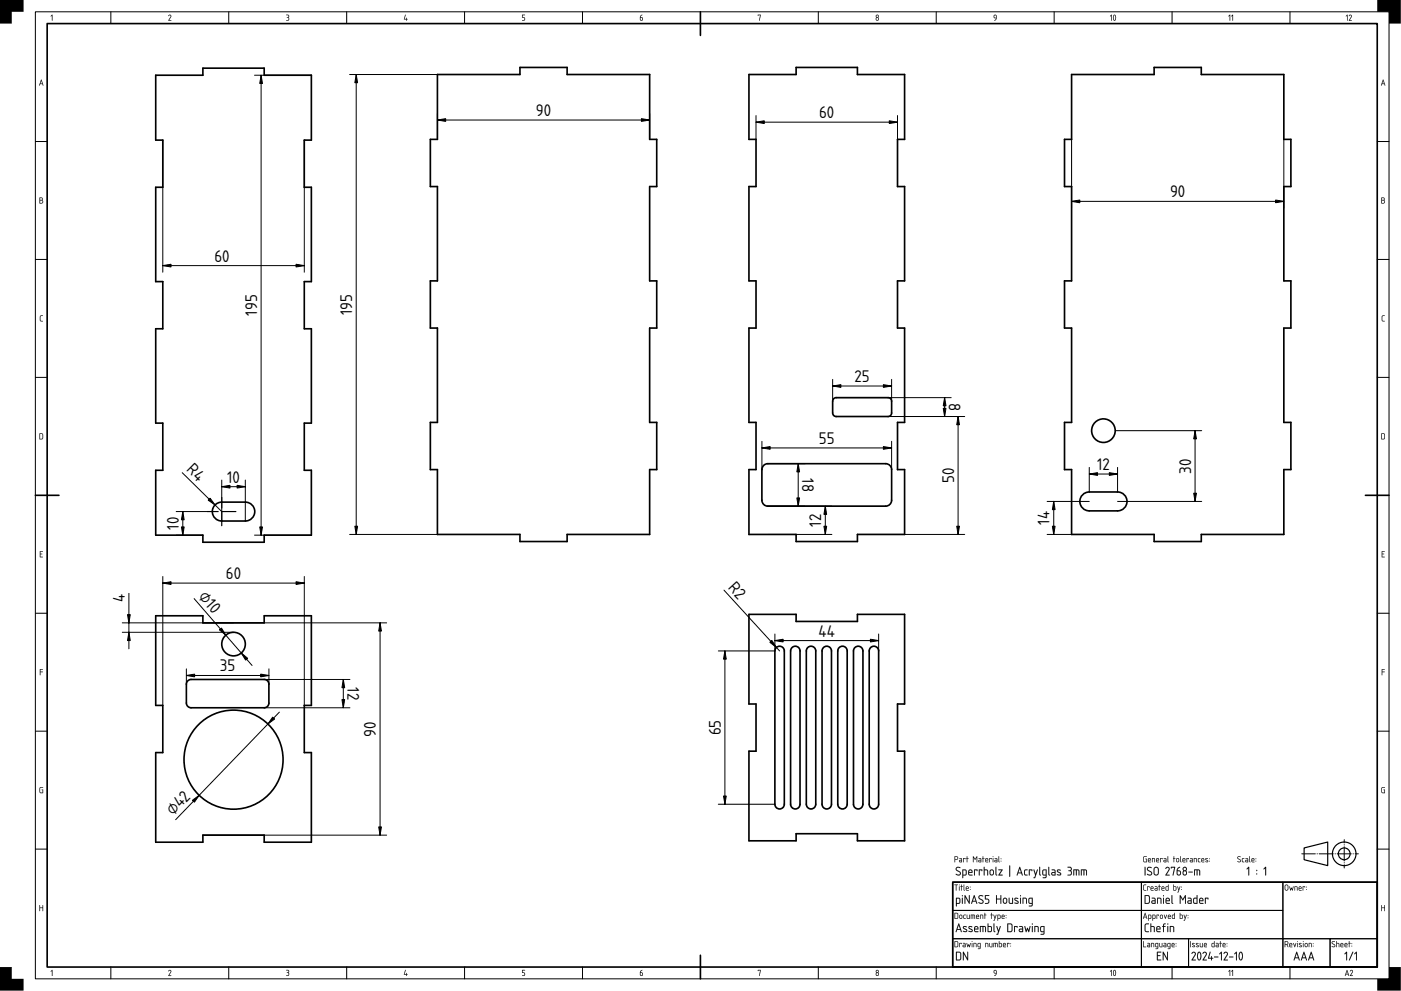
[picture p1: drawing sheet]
<svg xmlns="http://www.w3.org/2000/svg" width="594mm" height="420mm" viewBox="0 0 594 420" stroke-linecap="round" stroke-linejoin="round" font-family="sans-serif">
<defs><g id="words">
<g font-size="6.7">
<text x="227.2" y="49.2">90</text>
<text x="347.4" y="50.1">60</text>
<text x="496.1" y="83.7">90</text>
<text x="90.9" y="110.9">60</text>
<text x="109" y="133.9" transform="rotate(-90 109 133.9)">195</text>
<text x="149.3" y="133.6" transform="rotate(-90 149.3 133.6)">195</text>
<text x="362.4" y="161.9">25</text>
<text x="402.3" y="170.9" transform="rotate(90 402.3 170.9)">8</text>
<text x="347.2" y="188.2">55</text>
<text x="78.8" y="199.5" transform="rotate(45 78.8 199.5)">R4</text>
<text x="340.2" y="202.7" transform="rotate(90 340.2 202.7)">18</text>
<text x="465.2" y="199.2">12</text>
<text x="505" y="200.8" transform="rotate(-90 505 200.8)">30</text>
<text x="96.3" y="204.6">10</text>
<text x="404.5" y="204.8" transform="rotate(-90 404.5 204.8)">50</text>
<text x="75.8" y="224.6" transform="rotate(-90 75.8 224.6)">10</text>
<text x="348.2" y="223.3" transform="rotate(-90 348.2 223.3)">12</text>
<text x="445.1" y="222.5" transform="rotate(-90 445.1 222.5)">14</text>
<text x="95.8" y="245.5">60</text>
<text x="308.5" y="249.3" transform="rotate(48 308.5 249.3)">R2</text>
<text x="52.9" y="255.4" transform="rotate(-90 52.9 255.4)">4</text>
<text x="84" y="252.9" transform="rotate(49 84 252.9)">⌀10</text>
<text x="347.1" y="269.9">44</text>
<text x="93.3" y="284.7">35</text>
<text x="147.3" y="291.4" transform="rotate(90 147.3 291.4)">12</text>
<text x="305.7" y="311.8" transform="rotate(-90 305.7 311.8)">65</text>
<text x="159.4" y="312.3" transform="rotate(-90 159.4 312.3)">90</text>
<text x="73.5" y="346" transform="rotate(-46 73.5 346)">⌀42</text>
</g>
</g></defs>
<path d="M20 10h564v400h-564zM297 5v10M15 210h10M579 210h10M404 374h180v36h-180zM297 405v10" fill="none" stroke="#000" stroke-width=".7"/>
<g fill="none" stroke="#000" stroke-width=".42">
<path d="M15 5h574v410h-574zM47 5v5M97 5v5M147 5v5M197 5v5M247 5v5M347 5v5M397 5v5M447 5v5M497 5v5M547 5v5M15 60h5"/>
<path d="M584 60h5M15 110h5M584 110h5M15 160h5M584 160h5M15 260h5M584 260h5M15 310h5M584 310h5M15 360h5M404 374h80v12h-80zM484 374h60v12h-60z"/>
<path d="M544 374h40v24h-40zM584 360h5M404 398h80v12h-80zM404 386h80v12h-80zM484 398h20v12h-20zM484 386h60v12h-60zM504 398h40v12h-40zM544 398h20v12h-20zM564 398h20v12h-20zM47 410v5M97 410v5M147 410v5"/>
<path d="M197 410v5M247 410v5M347 410v5M397 410v5M447 410v5M497 410v5M547 410v5"/>
</g>
<g fill="#000">
<path d="M0 0h10v5h-5v5h-5zM22 6.3l.3 .1-.2 2.4-.1-2.2-.5 .3zM71.5 6.5a.64 .64 0 0 1 .9-.2 .64 .64 0 0 1 .1 .9l-.8 1.4 .9 .2h-1.2l.9-1.7a.44 .44 0 0 0-.2-.6 .44 .44 0 0 0-.6 .4zM121.4 6.2h.2a.83 .83 0 0 1 .9 .3 .83 .83 0 0 1 0 1 .78 .78 0 0 1 0 1.1 .78 .78 0 0 1-1.1 0 .66 .66 0 0 0 1-.5 .66 .66 0 0 0-.8-.7v-.1a.47 .47 0 0 0 .7-.2 .47 .47 0 0 0-.2-.6zM171.8 6.2l.2 .2-.4 1.6h.6l.1-.5 .1 .5 .4 .2-.4 .1-.1 .5-.1-.5-.9-.1zM221.4 6.3h1.2l-1 .2v.8a.8 .8 0 0 1 1 .5 .8 .8 0 0 1-.6 1l-.6-.1 .6-.1a.54 .54 0 0 0 .4-.6 .54 .54 0 0 0-.5-.5h-.5zM321.4 6.2l1.2 .1-.6 2.5 .3-2.3-.8 .2zM584 0h10v10h-5v-5h-5zM17.1 133.9l1-.2-.9 .5-.1 1.5 1.1 .6h-.9l-.4-.4zM586.1 133.9l1-.2-.9 .5-.1 1.5 1.1 .6h-.9l-.4-.4zM16.9 233.7h1.3l-1.1 .3v.8l.8 .1-.8 .1v1l1.1 .3h-1.3zM585.9 233.7h1.3l-1.1 .3v.8l.8 .1-.8 .1v1l1.1 .3h-1.3z"/>
<path d="M16.9 283.7l1.3 .1-1 .2v.7l1 .2-1 .1-.2 1.3zM585.9 283.7l1.3 .1-1 .2v.7l1 .2-1 .1-.2 1.3zM16.9 333.9l1.4-.2-1.1 .3-.2 .4 .2 1.6h.8v-1l-.3-.1 .6-.1v1.5l-1.5-.3zM585.9 333.9l1.4-.2-1.1 .3-.2 .4 .2 1.6h.8v-1l-.3-.1 .6-.1v1.5l-1.5-.3zM16.8 383.8l.2 1h1l.2-1v2.5l-.2-1.3h-1l-.2 1.3zM585.8 383.8l.2 1h1l.2-1v2.5l-.2-1.3h-1l-.2 1.3zM22 411.3l.3 .1-.2 2.4-.1-2.2-.5 .3zM71.5 411.5a.64 .64 0 0 1 .9-.2 .64 .64 0 0 1 .1 .9l-.8 1.4 .9 .2h-1.2l.9-1.7a.44 .44 0 0 0-.2-.6 .44 .44 0 0 0-.6 .4zM121.4 411.2h.2a.83 .83 0 0 1 .9 .3 .83 .83 0 0 1 0 1 .78 .78 0 0 1 0 1.1 .78 .78 0 0 1-1.1 0 .66 .66 0 0 0 1-.5 .66 .66 0 0 0-.8-.7v-.1a.47 .47 0 0 0 .7-.2 .47 .47 0 0 0-.2-.6zM171.8 411.2l.2 .2-.4 1.6h.6l.1-.5 .1 .5 .4 .2-.4 .1-.1 .5-.1-.5-.9-.1zM221.4 411.3h1.2l-1 .2v.8a.8 .8 0 0 1 1 .5 .8 .8 0 0 1-.6 1l-.6-.1 .6-.1a.54 .54 0 0 0 .4-.6 .54 .54 0 0 0-.5-.5h-.5zM321.4 411.2l1.2 .1-.6 2.5 .3-2.3-.8 .2z"/>
<path d="M0 410h5v5h5v5h-10zM584 415h5v-5h5v10h-10z"/>
<path d="M22 6.3l.3 .1-.2 2.4-.1-2.2-.5 .3zM22 6.3l-.5 .6 .5-.3 .1 2.2 .1-2.4z"/>
<path d="M71.5 6.4l.7-.2 .4 .4-.9 1.9 .9 .3h-1.2l1-1.9-.4-.4-.6 .3zM71.6 6.3l-.2 .4h.2a.41 .41 0 0 1 .6-.2 .41 .41 0 0 1 .1 .6l-.9 1.7h1.2l-.9-.2 .8-1.4a.63 .63 0 0 0-.1-.8 .63 .63 0 0 0-.8-.1z"/>
<path d="M121.4 6.2l1.1 .2 .1 .4-.2 .6a.79 .79 0 0 1 .1 1.1 .79 .79 0 0 1-1.1 .1l.8-.2a.67 .67 0 0 0 .1-.7 .67 .67 0 0 0-.7-.3v-.1a.49 .49 0 0 0 .6-.1 .49 .49 0 0 0 .1-.6zM121.4 6.3l.9 .3v.5l-.7 .3 .7 .2a.74 .74 0 0 1-.1 .9 .74 .74 0 0 1-.9 .2 .81 .81 0 0 0 1.2-.2 .81 .81 0 0 0-.2-1.1 .73 .73 0 0 0 .1-1 .73 .73 0 0 0-1-.1z"/>
<path d="M171.8 6.2l.2 .2-.4 1.6h.6l.1-.5 .1 .5 .4 .2-.4 .1-.1 .5-.1-.5-.9-.1zM171.8 6.2l-.5 2 .9 .1 .1 .5 .1-.5 .4-.1-.4-.2v-.4l-.2 .4h-.7z"/>
<path d="M221.4 6.2l1.3 .1-1.1 .2v.8h.6l.4 .4-.1 .9-1.2 .1 .7-.2a.52 .52 0 0 0 .4-.5 .52 .52 0 0 0-.5-.5h-.5zM221.4 6.3v1.2l.9 .1 .1 .6-.2 .3-.8 .2 .6 .1a.79 .79 0 0 0 .6-1 .79 .79 0 0 0-1-.5v-.9l1-.1z"/>
<path d="M271.7 6.6l.6-.3-.7 1a.75 .75 0 0 1 1.1 .2 .75 .75 0 0 1-.3 1 .75 .75 0 0 1-1-.3zM271.6 7.5v.7a.4 .4 0 0 0 .4 .4 .4 .4 0 0 0 .4-.4l-.1-.6z"/>
<path d="M271.6 6.6l.8-.4-.8 1 .7 .1 .3 .4v.7l-.4 .4-.8-.4zM271.7 6.6l-.3 1.6a.74 .74 0 0 0 1 .3 .74 .74 0 0 0 .3-1 .74 .74 0 0 0-1.1-.2l.7-1zM271.6 7.5l.1 1 .6-.1v-.8zM271.6 7.5l.7 .1a.52 .52 0 0 1 .1 .7 .52 .52 0 0 1-.7 .2z"/>
<path d="M321.4 6.2l1.2 .1-.6 2.5 .3-2.3h-.7l-.1 .2zM321.4 6.3l.1 .4 .1-.2h.8l-.4 2.3 .6-2.5z"/>
<path d="M371.5 8a.5 .5 0 0 0 1 0 .5 .5 0 0 0-1 0zM371.6 6.9a.4 .4 0 0 0 .8 0 .4 .4 0 0 0-.8 0zM371.6 6.4a.76 .76 0 0 1 1 .1 .76 .76 0 0 1-.1 1 .76 .76 0 0 1-.1 1.1 .76 .76 0 0 1-1.1-.1 .76 .76 0 0 1 .3-1.1l-.2-.6z"/>
<path d="M371.6 8a.48 .48 0 0 0 .9 0 .48 .48 0 0 0-.9 0zM371.4 8a.51 .51 0 0 1 1 0 .51 .51 0 0 1-1 0zM371.6 6.9a.4 .4 0 0 0 .8 0 .4 .4 0 0 0-.8 0zM371.6 6.9a.41 .41 0 0 1 .8 0 .41 .41 0 0 1-.8 0zM371.6 6.3a.66 .66 0 0 1 .9 .1 .66 .66 0 0 1-.1 1 .77 .77 0 0 1 .2 1.1 .77 .77 0 0 1-1.2 0 .77 .77 0 0 1 .2-1.1l-.3-.6zM371.6 6.4l-.2 1.9 .8 .5 .4-.5-.2-.9 .2-.8-.4-.4z"/>
<path d="M421.5 6.5l.1-.2a.95 .95 0 0 1 1.1 .4 .95 .95 0 0 1-.1 1.1l-.4 .8-.6 .2 .8-1a.83 .83 0 0 1-1-.3 .83 .83 0 0 1 .1-1zM421.5 6.5v1l.9 .2-.7 1.1 .8-.7 .1-1.2-.4-.6zM421.7 6.6a.57 .57 0 0 0 0 .7 .57 .57 0 0 0 .7 .2l-.1-.9zM421.5 7a.48 .48 0 0 1 .9 0 .48 .48 0 0 1-.9 0z"/>
<path d="M421.5 6.5a.83 .83 0 0 1 1.1 0 .83 .83 0 0 1 0 1.1l-.3 .8-.7 .4 .8-1a.82 .82 0 0 1-1-.3 .82 .82 0 0 1 .1-1zM421.7 6.6a.55 .55 0 0 0-.1 .7 .55 .55 0 0 0 .8 .1l-.1-.8z"/>
<path d="M471.2 6.3l.3 .1-.2 2.4-.1-2.2-.5 .3zM471.2 6.3l-.5 .6 .5-.3 .1 2.2 .1-2.4zM472.5 6.5l-.3 1.1 .4 .9 .4-1.3zM472.5 6.5a1.25 1.25 0 0 1 0 2l-.3-1zM472.3 6.3l.7 .1 .3 1.3a.71 .71 0 0 1-.2 .9 .71 .71 0 0 1-.9 0l-.3-1.1zM472.3 6.3l-.3 1.2a.77 .77 0 0 0 .1 .9 .77 .77 0 0 0 .9 .2l.1-1.7-.3-.6z"/>
<path d="M471.2 6.3l.2 .1-.1 2.4-.1-2.2-.5 .3zM472.5 6.5l-.3 1 .3 1a1.26 1.26 0 0 0 0-2zM472.3 6.3a1.2 1.2 0 0 1 .9 1.8 .64 .64 0 0 1-.8 .7 .64 .64 0 0 1-.4-1z"/>
<path d="M521.4 6.3l.3 .1-.2 2.4-.1-2.2-.5 .3zM521.4 6.3l-.5 .6 .5-.3 .1 2.2 .1-2.4zM522.6 6.3l.3 .1-.2 2.4-.1-2.2-.5 .3zM522.6 6.3l-.5 .6 .5-.3 .1 2.2 .1-2.4z"/>
<path d="M521.4 6.3l.3 .1-.2 2.4-.1-2.2-.5 .3zM522.6 6.3l.3 .1-.2 2.4-.1-2.2-.5 .3z"/>
<path d="M571.2 6.3l.3 .1-.2 2.4-.1-2.2-.5 .3zM571.2 6.3l-.5 .6 .5-.3 .1 2.2 .1-2.4zM572.1 6.4l.7-.2 .4 .4-.9 1.9 .9 .3h-1.2l1-1.9-.4-.4-.6 .3zM572.2 6.3l-.2 .4h.2a.41 .41 0 0 1 .6-.2 .41 .41 0 0 1 .1 .6l-.9 1.7h1.2l-.9-.2 .8-1.4a.63 .63 0 0 0-.1-.8 .63 .63 0 0 0-.8-.1z"/>
<path d="M571.2 6.3l.2 .1-.1 2.4-.1-2.2-.5 .3zM572.1 6.5a.64 .64 0 0 1 .9-.2 .64 .64 0 0 1 .1 .9l-.8 1.4 .9 .2h-1.2l.9-1.7a.44 .44 0 0 0-.2-.6 .44 .44 0 0 0-.6 .4z"/>
<path d="M17.4 33.7l.9 2.6-.3-.7h-1l-.2 .7-.2-.1zM17.4 33.8l-.8 2.4 .4-.6h1l.3 .7zM17.5 34.2l-.4 1.2h.8zM17.5 34.2l.4 1.2h-.8z"/>
<path d="M17.4 33.7l.9 2.6-.3-.7h-1l-.2 .7-.2-.1zM17.5 34.2l-.4 1.2h.8z"/>
<path d="M586.4 33.7l.9 2.6-.3-.7h-1l-.2 .7-.2-.1zM586.4 33.8l-.8 2.4 .4-.6h1l.3 .7zM586.5 34.2l-.4 1.2h.8zM586.5 34.2l.4 1.2h-.8z"/>
<path d="M586.4 33.7l.9 2.6-.3-.7h-1l-.2 .7-.2-.1zM586.5 34.2l-.4 1.2h.8z"/>
<path d="M16.8 83.8l.6-.1a.8 .8 0 0 1 .7 1.3 .77 .77 0 0 1 .2 .8 .77 .77 0 0 1-.7 .5h-.8zM17 85v1.1h.5a.52 .52 0 0 0 .5-.6 .52 .52 0 0 0-.5-.5zM17 84v.8h.5a.39 .39 0 0 0 .4-.4 .39 .39 0 0 0-.4-.4z"/>
<path d="M16.8 83.7l1.1 .1 .3 .6-.3 .5a.78 .78 0 0 1 .4 .8 .78 .78 0 0 1-.7 .6h-.8zM16.8 83.8v2.4l.8 .1a.76 .76 0 0 0 .7-.6 .76 .76 0 0 0-.4-.8 .63 .63 0 0 0 .2-.8 .63 .63 0 0 0-.7-.4zM17 85v1.1l.9-.2v-.7zM17 85h.5a.54 .54 0 0 1 .6 .5 .54 .54 0 0 1-.6 .6h-.5zM17 84v.8l.5-.1a.37 .37 0 0 0 .4-.3 .37 .37 0 0 0-.4-.4zM17 84h.5a.41 .41 0 0 1 .4 .4 .41 .41 0 0 1-.4 .4h-.5z"/>
<path d="M585.8 83.8l.6-.1a.8 .8 0 0 1 .7 1.3 .77 .77 0 0 1 .2 .8 .77 .77 0 0 1-.7 .5h-.8zM586 85v1.1h.5a.52 .52 0 0 0 .5-.6 .52 .52 0 0 0-.5-.5zM586 84v.8h.5a.39 .39 0 0 0 .4-.4 .39 .39 0 0 0-.4-.4z"/>
<path d="M585.8 83.7l1.1 .1 .3 .6-.3 .5a.78 .78 0 0 1 .4 .8 .78 .78 0 0 1-.7 .6h-.8zM585.8 83.8v2.4l.8 .1a.76 .76 0 0 0 .7-.6 .76 .76 0 0 0-.4-.8 .63 .63 0 0 0 .2-.8 .63 .63 0 0 0-.7-.4zM586 85v1.1l.9-.2v-.7zM586 85h.5a.54 .54 0 0 1 .6 .5 .54 .54 0 0 1-.6 .6h-.5zM586 84v.8l.5-.1a.37 .37 0 0 0 .4-.3 .37 .37 0 0 0-.4-.4zM586 84h.5a.41 .41 0 0 1 .4 .4 .41 .41 0 0 1-.4 .4h-.5z"/>
<path d="M17.1 133.9l1.1-.2-1 .5v1.5l1 .6h-.9l-.4-.3zM17.1 133.9l-.1 2 .3 .4h.8l-1-.6 .1-1.5 .9-.4z"/>
<path d="M586.1 133.9l1.1-.2-1 .5v1.5l1 .6h-.9l-.4-.3zM586.1 133.9l-.1 2 .3 .4h.8l-1-.6 .1-1.5 .9-.4z"/>
<path d="M17 184v2.1l.8-.1 .2-1.8zM16.8 183.8l1-.1 .5 .5v1.7l-.5 .4h-1z"/>
<path d="M17 184v2.1l.8-.1 .2-1.8zM17 183.9l1 .3v1.4l-.2 .4-.8 .1zM16.8 183.7h1l.5 .5v1.7l-.5 .4h-1.1zM16.8 183.8v2.5l1.1-.1 .4-.5-.1-1.7z"/>
<path d="M586 184v2.1l.8-.1 .2-1.8zM585.8 183.8l1-.1 .5 .5v1.7l-.5 .4h-1z"/>
<path d="M586 184v2.1l.8-.1 .2-1.8zM586 183.9l1 .3v1.4l-.2 .4-.8 .1zM585.8 183.7h1l.5 .5v1.7l-.5 .4h-1.1zM585.8 183.8v2.5l1.1-.1 .4-.5-.1-1.7z"/>
<path d="M16.9 233.7h1.3l-.2 .3h-.9v.8l.8 .1-.8 .1v1h1l.1 .3h-1.3zM16.9 233.8v2.4h1.2l-1-.1v-1.1l.8-.1-.8-.1v-.9l1-.1z"/>
<path d="M585.9 233.7h1.3l-.2 .3h-.9v.8l.8 .1-.8 .1v1h1l.1 .3h-1.3zM585.9 233.8v2.4h1.2l-1-.1v-1.1l.8-.1-.8-.1v-.9l1-.1z"/>
<path d="M16.9 283.7l1.3 .1-1 .2v.7l1 .2-1 .1-.2 1.3zM16.9 283.8l.1 2.5 .1-1.3 1.1-.1-1.1-.1v-.9l1.1-.1z"/>
<path d="M585.9 283.7l1.3 .1-1 .2v.7l1 .2-1 .1-.2 1.3zM585.9 283.8l.1 2.5 .1-1.3 1.1-.1-1.1-.1v-.9l1.1-.1z"/>
<path d="M16.9 333.9l1.4-.2-1.1 .3-.2 .4 .2 1.6h.8v-1l-.4-.1 .7-.1v1.5h-1.1l-.4-.3zM17 333.9l-.2 2.1 1.4 .2v-1.4l-.5 .1 .4 .1v1.1l-.9-.1-.2-1.6 .2-.4 1-.2z"/>
<path d="M585.9 333.9l1.4-.2-1.1 .3-.2 .4 .2 1.6h.8v-1l-.4-.1 .7-.1v1.5h-1.1l-.4-.3zM586 333.9l-.2 2.1 1.4 .2v-1.4l-.5 .1 .4 .1v1.1l-.9-.1-.2-1.6 .2-.4 1-.2z"/>
<path d="M404.7 375l1.5 .1-.6 .2-.2 2.3-.1-2.3zM404.7 375.1l.6 .1 .1 2.4 .1-2.4 .7-.1zM406.7 375.8l.2 .1-.1 1.7zM406.7 375.8l.1 1.8zM406.6 375.2a.2 .2 0 0 1 .4 0 .2 .2 0 0 1-.4 0zM406.7 375.1l.1 .2zM407.5 375l.2 .8 .6 .1-.6 .1-.1 1.6-.1-1.6-.3-.1 .3-.1zM407.5 375.1l-.2 .8 .2 .1 .1 1.6 .1-1.6 .6-.1-.6-.1zM408.6 375l.3 .2 .1 2.4a1.29 1.29 0 0 1-.4-1.7zM408.7 375.1l-.1 2.1 .4 .4zM409.9 376.2l-.1 .4h.8l-.3-.5zM409.8 376.2a.42 .42 0 0 1 .6-.1 .42 .42 0 0 1 .2 .5h-.8zM409.7 375.9a.66 .66 0 0 1 .9 0 .66 .66 0 0 1 .1 .9h-.9v.2l1 .6-1.1-.2zM409.8 376l-.1 1.4 1.1 .2-1-.6v-.2h1l-.2-.8zM411.3 377l.2 .3zM411.3 377l.2 .3zM411.3 375.9l.2 .3zM411.3 376l.2 .2z"/>
<path d="M404.7 375l1.5 .1-.6 .2-.2 2.3-.1-2.3zM406.7 375.8l.2 .1-.1 1.7zM406.6 375.2a.2 .2 0 0 1 .4 0 .2 .2 0 0 1-.4 0zM407.5 375l.2 .8 .6 .1-.6 .1-.1 1.6-.1-1.6-.3-.1zM408.6 375.1l.4 2.5a1.28 1.28 0 0 1-.4-1.7zM409.9 376.2l-.1 .4h.8l-.3-.5zM409.7 375.9a.64 .64 0 0 1 .9 .1 .64 .64 0 0 1 .1 .8h-.9v.2l1 .6-1.1-.2zM411.3 377l.2 .3zM411.3 376l.2 .2z"/>
<path d="M405 363.3v1h.6a.52 .52 0 0 0 .5-.5 .52 .52 0 0 0-.6-.5zM404.8 363.1l.8-.1a.77 .77 0 0 1 .7 .8 .77 .77 0 0 1-.7 .8h-.6l-.2 1zM407 364.9l.1 .4h.6v-.5zM406.8 363.8h.8l.3 .5v1.3h-.8a.52 .52 0 0 1-.5-.5 .52 .52 0 0 1 .5-.5h.6v-.4zM408.4 363.8l1 .1-.1 .4-.7-.3-.1 1.6zM410 363l.2 .8 .5 .1-.5 .1-.1 1.6-.2-1.6-.2-.1zM412.6 363.1l.9 1.1 .9-1.1v2.5l-.3-2-.6 1-.7-1-.2 2zM415.1 364.9l.1 .4h.7v-.5zM415 363.8h.8l.3 .5v1.3h-.8a.52 .52 0 0 1-.5-.5 .52 .52 0 0 1 .5-.5h.6l-.1-.4zM416.7 363l.2 .8 .6 .1-.6 .1-.1 1.6-.1-1.6-.3-.1zM418.1 364.2l-.1 .4h.8l-.2-.5zM418 363.9a.64 .64 0 0 1 .9 .1 .64 .64 0 0 1 0 .8h-.9v.2l1 .6-1.1-.2zM419.5 363.8l1 .1-.1 .4-.6-.3-.2 1.6zM421 363.8l.2 .1-.1 1.7zM421 363.2a.17 .17 0 0 1 .3 0 .17 .17 0 0 1-.3 0zM422 364.9l.1 .4h.6v-.5zM421.8 363.8h.8l.3 .5v1.3h-.8a.52 .52 0 0 1-.5-.5 .52 .52 0 0 1 .5-.5h.6v-.4zM423.4 363.1l.4 2.5a1.28 1.28 0 0 1-.4-1.7zM424.4 365l.2 .3zM424.4 364l.2 .2z"/>
<path d="M405 363.3v1h.6a.51 .51 0 0 0 .4-.5 .51 .51 0 0 0-.5-.5zM405 363.2h.5a.54 .54 0 0 1 .6 .6 .54 .54 0 0 1-.5 .5h-.6zM404.8 363l1.3 .3a.8 .8 0 0 1 .2 .8 .8 .8 0 0 1-.7 .5h-.6v.8l-.2 .2zM404.8 363.1v2.4l.2-1h.8l.4-.4a.75 .75 0 0 0-.6-1.1zM407 364.9l.1 .4h.6v-.5zM406.9 364.9l.8-.1v.6l-.7-.1zM406.8 363.8h.8l.3 .5v1.3h-.8a.54 .54 0 0 1-.5-.5 .54 .54 0 0 1 .5-.6l.6 .1-.1-.4zM406.8 363.8l.9 .4v.4h-.6a.5 .5 0 0 0-.4 .5 .5 .5 0 0 0 .4 .5l.8-.1v-1.2l-.3-.5zM408.4 363.8l1 .1-.1 .4-.7-.3-.1 1.6zM408.4 363.8l.1 1.8 .1-1.6 .7 .3 .1-.4zM410 363l.2 .8 .5 .1-.5 .1-.1 1.6-.2-1.6-.2-.1 .2-.1zM410 363.1l-.3 .8 .3 .1 .1 1.6 .1-1.6 .5-.1-.5-.1zM412.6 363l.9 1.2 .9-1.2v2.6l-.3-.2v-1.8l-.6 1-.7-1v1.8l-.2 .2zM412.6 363.1v2.4l.2-2 .7 1.1 .7-1.1 .1 2v-2.4l-.8 1.1zM415.2 364.9v.4h.7v-.5zM415.1 364.9l.8-.1v.6l-.8-.1zM415 363.8h.8l.3 .5v1.3h-.8a.54 .54 0 0 1-.5-.5 .54 .54 0 0 1 .5-.6l.6 .1-.1-.4zM415 363.8l.8 .4 .1 .4h-.6a.5 .5 0 0 0-.5 .5 .5 .5 0 0 0 .5 .5l.8-.1v-1.2l-.3-.5zM416.7 363l.2 .8 .6 .1-.6 .1-.1 1.6-.1-1.6-.3-.1 .3-.1zM416.7 363.1l-.2 .8 .2 .1 .1 1.6 .1-1.6 .5-.1-.5-.1zM418.1 364.2l-.1 .4h.8l-.2-.5zM418.1 364.2a.42 .42 0 0 1 .5-.1 .42 .42 0 0 1 .2 .5h-.8zM418 363.9a.66 .66 0 0 1 .9 0 .66 .66 0 0 1 0 .9h-.9v.2l1 .6-1.1-.2zM418 364l-.1 1.4 1.1 .2-1-.6v-.2h1l-.1-.8zM419.5 363.8l1.1 .1-.2 .4-.6-.3-.2 1.6zM419.5 363.8l.1 1.8 .1-1.6 .7 .3 .1-.4zM421 363.8l.2 .1-.1 1.7zM421 363.8l.1 1.8zM420.9 363.2a.2 .2 0 0 1 .4 0 .2 .2 0 0 1-.4 0zM421 363.1l.2 .2zM422 364.9l.1 .4h.6v-.5zM421.9 364.9l.8-.1v.6l-.7-.1zM421.8 363.8h.8l.3 .5v1.3h-.8a.54 .54 0 0 1-.5-.5 .54 .54 0 0 1 .5-.6l.6 .1-.1-.4zM421.8 363.8l.9 .4v.4h-.6a.5 .5 0 0 0-.4 .5 .5 .5 0 0 0 .4 .5l.8-.1v-1.2l-.3-.5zM423.4 363l.3 .2 .1 2.4a1.29 1.29 0 0 1-.4-1.7zM423.5 363.1l-.1 2.1 .4 .4zM424.4 365l.2 .3zM424.4 365l.2 .3zM424.4 363.9l.2 .3zM424.4 364l.2 .2z"/>
<path d="M405.5 367.8a1.17 1.17 0 0 1 1.7 .2h-.3a.66 .66 0 0 0-1.1-.1 .66 .66 0 0 0 .2 1.1l.9 .4a.93 .93 0 0 1 .3 1.6 1.25 1.25 0 0 1-1.9-.5l1.4 .3 .4-.5-1.7-1.4zM405.5 367.8a.91 .91 0 0 0 .3 1.5l.9 .4a.64 .64 0 0 1 .3 1 .64 .64 0 0 1-1 .1l-.6-.3v.3a1.05 1.05 0 0 0 1.6 .3 1.05 1.05 0 0 0-.1-1.7l-1.1-.6-.2-.6 .4-.3 1.1 .1 .1-.2-1.1-.3zM408.4 369v1.8h.9l.2-1.7zM408.4 369l1.2 .2-.2 1.6-1 .1zM408.1 368.7l1.3-.1 .5 .8v1.4l-.5 .4h-1l-.2 1.1zM408.1 368.7v3.5l.3-.1v-.9h.8a1.35 1.35 0 0 0 .7-1.8 1.35 1.35 0 0 0-1.8-.7zM411 369.2l-.1 .5h1.1l-.2-.6zM411 369.2a.59 .59 0 0 1 .8-.2 .59 .59 0 0 1 .2 .8h-1.1zM410.9 368.8a.92 .92 0 0 1 1.2 0 .92 .92 0 0 1 .1 1.3h-1.3l.2 .7 1.3 .2-1.1 .2a1.49 1.49 0 0 1-.4-2.4zM410.9 368.9l-.3 .6 .2 1.5 1.5 .1v-.2l-1.2-.1-.2-.4v-.4h1.4l-.1-1.1-.7-.3zM413.1 368.6l1.4 .2-.2 .6-.2-.4h-.7l-.2 2.2zM413.1 368.7l.1 2.5 .2-2.3h.8l.1 .4 .2-.5zM415.1 368.6l1.5 .2-.2 .6-.2-.4h-.8l-.2 2.2zM415.1 368.7l.1 2.5 .2-2.3h.8l.2 .4 .1-.5zM417.2 367.5h.3v1.1h1l.4 .4 .1 2.2-.4-.2v-1.8l-1.1-.2v2l-.3 .1zM417.2 367.6v3.5l.3-.1v-2.1h.7l.4 .2 .1 1.9 .2 .1v-2.1l-1.4-.4v-.9zM420.2 369.1l-.2 1.4 .9 .2 .1-1.4zM420.1 369.1h.8l.2 1.1a.59 .59 0 0 1-.5 .7 .59 .59 0 0 1-.7-.6zM419.9 368.8h.1a.92 .92 0 0 1 .9-.1 .92 .92 0 0 1 .6 .7l-.2 1.4-.5 .4-.7-.1-.5-.8zM420 368.8l-.4 1.5a.89 .89 0 0 0 .9 .9 .89 .89 0 0 0 .9-.9l-.2-1.4zM422.2 367.5l.3 .2v2.9l.3 .3a.47 .47 0 0 1-.7 .1 .47 .47 0 0 1 0-.7zM422.2 367.6v3l.5 .6-.2-3.5zM423.4 368.6h1.7l-1.2 2.2h1.1l.1 .4h-1.7l1.3-2.2h-1.2zM423.4 368.7l.1 .2h1.2l-1.3 2.2h1.7l-.1-.3h-1.2l1.3-2.1zM428 367l.4 .2v4.3l-.3 .3zM428 367l.1 4.7 .2-4.5zM432.3 367.5l.3 .1 1.1 3.3-.2 .3-.4-.9h-1.4l-.3 .9-.3-.2zM432.3 367.6l-1.2 3.4 .4 .1 .2-.9h1.4l.4 1zM432.4 368.3l-.6 1.6h1.2zM432.4 368.2l.6 1.7h-1.2zM434.4 368.8l1.1-.2 .2 .3a.98 .98 0 0 0-1.2 1 .98 .98 0 0 0 1.2 1v.3h-.7l-.7-.4zM434.5 368.8l-.2 1.6a.77 .77 0 0 0 .5 .7 .77 .77 0 0 0 .9-.2 1.06 1.06 0 0 1-1.2-1.1 1.06 1.06 0 0 1 1.2-1zM436.3 368.6l1.5 .2-.2 .6-.2-.4h-.8l-.1 2.2zM436.3 368.7l.2 2.5 .1-2.3h.8l.2 .4 .1-.5zM438.3 368.7l.3 .1 .5 1.7 .6-1.7h.4l-1.3 3.5-.6-.2 .5-.1 .3-.9zM438.3 368.7l.7 2.4-.3 .9-.4 .1 .5 .2 1.3-3.5h-.4l-.6 1.8zM440.7 367.5l.4 .2v2.9l.3 .3a.47 .47 0 0 1-.7 .1 .47 .47 0 0 1 0-.7zM440.8 367.6l-.1 3 .5 .6-.2-3.5zM442.5 369.1l-.1 1.5 1 .2v-1.8zM442.4 369.1l1.1-.1v1.9l-1.1-.1zM442.2 368.8l1.4-.2 .2 .2-.1 3.2-1.4 .3-.1-.3a.92 .92 0 0 0 1.2-.8 1.09 1.09 0 0 1-1.2-.1 1.09 1.09 0 0 1-.3-1.3zM442.2 368.9v2.1l1.3 .2a1.1 1.1 0 0 1-1.3 .9l1.1 .2 .5-.7-.1-2.9zM444.6 367.5l.3 .2v2.9l.3 .3a.47 .47 0 0 1-.7 .1 .47 .47 0 0 1 0-.7zM444.6 367.6v3l.5 .6-.2-3.5zM446.2 370.2l.2 .6h.8v-.7zM446.2 370.2l1.1-.2v.9l-1.1-.2zM446 368.6h1.1l.5 .6v1.9l-1.1 .1a.77 .77 0 0 1-.8-.7 .77 .77 0 0 1 .8-.8h.7v-.5l-1.2-.3zM446 368.7v.2l1.2 .3 .1 .5h-.8a.72 .72 0 0 0-.7 .8 .72 .72 0 0 0 .7 .7l1.1-.1-.1-1.9-.4-.5zM448.3 368.8l.2-.1a.87 .87 0 0 1 1.3 .4l-.2 .1a.55 .55 0 0 0-.6-.3 .55 .55 0 0 0-.4 .5l1 .5a.68 .68 0 0 1 .4 .9 .68 .68 0 0 1-.9 .4l-1-.4h1.4l.1-.3-1.3-.8zM448.3 368.8v.9l1.4 .8-.3 .3-1.1-.1-.1 .2 1.5 .2a.61 .61 0 0 0 .3-.6 .61 .61 0 0 0-.4-.5l-1.1-.6a.53 .53 0 0 1 .4-.5 .53 .53 0 0 1 .6 .2l.2-.3zM452.7 367.5l1.6 .3a.88 .88 0 0 1-.2 1.4v-.1a1.2 1.2 0 0 1 .2 1.7 1.2 1.2 0 0 1-1.7 .2l1.4-.3a.84 .84 0 0 0 0-1.1 .84 .84 0 0 0-.9-.3l-.1-.2a.84 .84 0 0 0 1-1l-1.3-.3zM452.7 367.6v.2h.9a.56 .56 0 0 1 .5 .4 .56 .56 0 0 1-.1 .6l-.9 .3 1.1 .7a.98 .98 0 0 1-.4 1 .98 .98 0 0 1-1.1 .1 1.1 1.1 0 0 0 1.7-.1 1.1 1.1 0 0 0-.3-1.6 1.04 1.04 0 0 0 .1-1.5 1.04 1.04 0 0 0-1.5-.1zM455.2 368.6l2.3 .2 .2 2.4-.4-.2-.1-1.9-.6-.1-.2 2.2-.2-2.2h-.7v2l-.3 .2zM455.2 368.7v2.4l.3-.1v-2.1h.8l.1 2.3 .2-2.3 .7 .2 .1 2 .3-.1a2.13 2.13 0 0 0-.4-2.3zM458.4 368.6l2.3 .2 .2 2.4-.4-.2-.1-1.9-.6-.1-.2 2.2-.2-2.2h-.7v2l-.3 .2zM458.4 368.7v2.4l.3-.1v-2.1h.8l.1 2.3 .2-2.3 .7 .2 .1 2 .3-.1a2.13 2.13 0 0 0-.4-2.3z"/>
<path d="M405.5 367.8l.2-.2a1.07 1.07 0 0 1 1.5 .4h-.3a.67 .67 0 0 0-1-.1 .67 .67 0 0 0 .1 1.1l.9 .4a1.07 1.07 0 0 1 .1 1.7 1.07 1.07 0 0 1-1.6-.2l.1-.4a.78 .78 0 0 0 1 .4 .78 .78 0 0 0 .4-1l-1.5-1zM408.4 369v1.8h1l.1-1.6zM408.1 368.7l.2-.1a1.14 1.14 0 0 1 1.6 .8 1.27 1.27 0 0 1-.7 1.8h-.8v1.1h-.3zM411 369.2l-.1 .5h1.1a.58 .58 0 0 0-.2-.7 .58 .58 0 0 0-.8 .2zM410.9 368.8a.92 .92 0 0 1 1.2 .1 .92 .92 0 0 1 .1 1.2h-1.3l.2 .7 1.3 .2-1.1 .2a1.46 1.46 0 0 1-.4-2.4zM413.1 368.7l1.4 .1-.2 .5-.2-.3h-.7l-.2 2.2zM415.1 368.7l1.4 .1-.1 .5-.2-.3h-.8l-.2 2.2zM417.2 367.6h.3v1h1l.4 .4v2.1l-.3-.1v-1.8l-.4-.2h-.7v2l-.3 .1zM420.2 369.1l-.2 1.2a.57 .57 0 0 0 .6 .5 .57 .57 0 0 0 .5-.6l-.2-1.1zM420 368.8a.92 .92 0 0 1 1.4 .6v.9a.91 .91 0 0 1-.9 .9 .91 .91 0 0 1-.9-.9zM422.2 367.6l.3 .1v2.9l.3 .3a.46 .46 0 0 1-.7 .1 .46 .46 0 0 1 0-.7zM423.4 368.6h1.7l-1.2 2.2h1.1l.1 .4h-1.7l1.3-2.2h-1.2zM428 367l.3 .2-.2 4.6zM432.3 367.5l.3 .1 1.1 3.3-.2 .3-.4-.9h-1.4l-.3 .9-.3-.2zM432.4 368.3l-.6 1.6h1.2zM434.5 368.8h1.2a1.06 1.06 0 0 0-1.2 1 1.06 1.06 0 0 0 1.2 1.1l-.2 .3a1.18 1.18 0 0 1-1.3-.5 1.18 1.18 0 0 1 .1-1.3zM436.3 368.7l1.5 .1-.2 .5-.2-.3h-.8l-.1 2.2zM438.3 368.7l.3 .1 .5 1.7 .6-1.7h.4l-1.3 3.5-.6-.2 .5-.1 .3-.9zM440.7 367.6l.3 .1v2.9l.4 .3a.46 .46 0 0 1-.7 .1 .46 .46 0 0 1 0-.7zM442.4 369.1l-.1 1.5 1.1 .2v-1.8zM442.2 368.8h1.6l-.1 3.2-.6 .3h-.9v-.3a.81 .81 0 0 0 1.2-.8 1.23 1.23 0 0 1-1.4-.4 1.23 1.23 0 0 1 0-1.5zM444.6 367.6l.3 .1v2.9l.3 .3a.46 .46 0 0 1-.7 .1 .46 .46 0 0 1 0-.7zM446.2 370.2l.1 .6h.9v-.7zM446 368.7l1.1-.1 .5 .6v1.9l-1.1 .1a.74 .74 0 0 1-.7-.7 .74 .74 0 0 1 .7-.8h.7v-.5l-1.2-.3zM448.3 368.8l.2-.1a.69 .69 0 0 1 .7-.2 .69 .69 0 0 1 .4 .6 .56 .56 0 0 0-.6-.2 .56 .56 0 0 0-.4 .5l1 .5a.83 .83 0 0 1-.2 1.4 .83 .83 0 0 1-1.2-.6l1.2 .1 .2-.3-1.3-.8zM452.7 367.5h.2a1.04 1.04 0 0 1 1.4 .3 1.04 1.04 0 0 1-.2 1.4 1.12 1.12 0 0 1 .3 1.6 1.12 1.12 0 0 1-1.7 .1 .95 .95 0 0 0 1.4-.6 .95 .95 0 0 0-1.1-1.2l.3-.1a.6 .6 0 0 0 .8-.4 .6 .6 0 0 0-.5-.7l-.9-.1zM455.2 368.6h1.7a1.08 1.08 0 0 1 .8 1.6l-.2 1-.2-2-.7-.2v2l-.3 .1-.1-2.1h-.7v2l-.3 .1zM458.4 368.6h1.7a1.08 1.08 0 0 1 .8 1.6l-.2 1-.2-2-.7-.2v2l-.3 .1-.1-2.1h-.7v2l-.3 .1z"/>
<path d="M485 375.2l1-.2-1 .5v1.5l1 .6h-.8l-.4-.4zM486.5 375.8l1 .1-.1 .4-.7-.3-.1 1.6zM488.2 376.2l-.1 .4h.8l-.2-.5zM488.1 375.9a.64 .64 0 0 1 .8 .1 .64 .64 0 0 1 .1 .8h-.9v.2l1 .6-1.1-.2zM489.9 376.9l.1 .4h.6v-.5zM489.7 375.8h.8l.3 .5v1.3h-.8a.52 .52 0 0 1-.5-.5 .52 .52 0 0 1 .5-.5h.6v-.4zM491.5 375l.2 .8 .5 .1-.5 .1-.2 1.6-.1-1.6-.2-.1zM492.8 376.2v.4h.7l-.2-.5zM492.7 375.9a.64 .64 0 0 1 .9 .1 .64 .64 0 0 1 .1 .8h-1v.2l1 .6-1.1-.2zM494.6 376.1l-.1 1.1 .8 .1v-1.3zM494.3 376l1-.2 .2-.8v2.6l-1.2-.3zM497.8 376v1.3h.7l.1-1.1zM497.6 375l.2 .8 1 .3v1l-.3 .5-1-.1zM499.3 375.8l.6 1.3 .4-1.2h.2l-.9 2.5-.4-.1 .5-.8zM501 377l.2 .3zM501 376l.2 .2z"/>
<path d="M484.9 375.2l1.1-.2-1 .5v1.5l1 .6h-.8l-.4-.3zM485 375.2l-.2 2 .4 .4h.8l-1-.6v-1.5l1-.4zM486.5 375.8l1 .1-.1 .4-.7-.3-.1 1.6zM486.5 375.8l.1 1.8 .1-1.6 .7 .3 .1-.4zM488.2 376.2l-.1 .4h.8l-.2-.5zM488.2 376.2a.42 .42 0 0 1 .5-.1 .42 .42 0 0 1 .2 .5h-.8zM488.1 375.9a.66 .66 0 0 1 .9 0 .66 .66 0 0 1 0 .9h-.9v.2l1 .6-1.1-.2zM488.1 376l-.1 1.4 1.1 .2-1-.6v-.2h1l-.1-.8zM489.9 376.9l.1 .4h.6v-.5zM489.9 376.9l.7-.1v.6l-.7-.1zM489.7 375.8h.8l.4 .5-.1 1.3h-.8a.54 .54 0 0 1-.5-.5 .54 .54 0 0 1 .5-.6l.6 .1-.1-.4zM489.7 375.8l.9 .4v.4h-.6a.5 .5 0 0 0-.4 .5 .5 .5 0 0 0 .4 .5l.8-.1v-1.2l-.3-.5zM491.4 375l.3 .8 .5 .1-.5 .1-.2 1.6-.1-1.6-.3-.1 .3-.1zM491.5 375.1l-.3 .8 .2 .1 .1 1.6 .1-1.6 .6-.1-.6-.1zM492.8 376.2v.4h.7l-.2-.5zM492.8 376.2a.42 .42 0 0 1 .6-.1 .42 .42 0 0 1 .1 .5h-.8zM492.7 375.9a.66 .66 0 0 1 .9 0 .66 .66 0 0 1 .1 .9h-1l.1 .2 1 .6-1.2-.2zM492.7 376l-.1 1.4 1.1 .2-1-.6v-.2h1l-.1-.8zM494.6 376.1l-.1 1.1 .8 .1v-1.3zM494.6 376.1l.7-.1v1.4l-.8-.2zM494.3 376l1-.2 .2-.8v2.6l-1.1-.1zM494.4 376l-.1 1.3 1.2 .2v-2.4l-.2 .7zM497.8 376v1.3h.6l.1-1.1zM497.8 376l.8 .2-.1 1.1-.7 .1zM497.6 375l.2 .8 1 .3v1.2l-.3 .3-1-.1zM497.6 375.1v2.4h.9l.3-.4v-1l-1-.3zM499.2 375.8l.7 1.3 .3-1.2h.3l-.9 2.5-.4-.1 .5-.8zM499.3 375.8l.4 1.7-.5 .8 .4 .1 .9-2.5-.6 1.2zM500.9 377l.3 .3zM501 377l.1 .3zM501 375.9l.2 .3zM501 376l.2 .2z"/>
<path d="M485.4 367.6l.3 .1-.1 3.5zM486.6 367.8l.2-.2a1.07 1.07 0 0 1 1.5 .4h-.3a.67 .67 0 0 0-1-.1 .67 .67 0 0 0 .1 1.1l.9 .4a1.07 1.07 0 0 1 .1 1.7 1.07 1.07 0 0 1-1.6-.2l.1-.4a.78 .78 0 0 0 1 .4 .78 .78 0 0 0 .4-1l-1.5-1zM489.8 368.1l-.3 2.1a.75 .75 0 0 0 .8 .6 .75 .75 0 0 0 .7-.7v-1.5a.75 .75 0 0 0-.4-.7 .75 .75 0 0 0-.8 .2zM489.5 367.8a1.11 1.11 0 0 1 1.2-.2 1.11 1.11 0 0 1 .7 1v1.5a1.1 1.1 0 0 1-1.1 1.1 1.1 1.1 0 0 1-1.1-1v-1.9zM494.4 367.8a.92 .92 0 0 1 1.3-.1 .92 .92 0 0 1 .1 1.2l-1.1 2h1.1l.1 .3h-1.7l1.3-2.4a.63 .63 0 0 0-.3-.9 .63 .63 0 0 0-.9 .5zM496.5 367.6l1.8 .1-.9 3.5-.2-.2 .7-3.1h-1.1l-.1 .3zM499.4 368l1-.4-1.1 1.4a1.07 1.07 0 0 1 1.5 1.1 1.07 1.07 0 0 1-1.6 .8l-.3-1.8zM499.3 369.4v.9a.57 .57 0 0 0 .6 .6 .57 .57 0 0 0 .5-.6l-.1-.8zM501.7 370a.7 .7 0 0 0 1.4 0 .7 .7 0 0 0-1.4 0zM501.8 368.4a.6 .6 0 0 0 1.2 0 .6 .6 0 0 0-1.2 0zM501.8 367.7a.93 .93 0 0 1 1.3 .2 .93 .93 0 0 1-.2 1.3 1.09 1.09 0 0 1 .3 1.6 1.09 1.09 0 0 1-1.7 0 1.09 1.09 0 0 1 .3-1.6l-.3-.8zM504 369.6l1.8 .2-1.7 .1zM506.4 368.6h1.7a1.08 1.08 0 0 1 .8 1.6l-.2 1-.2-2-.7-.2v2l-.3 .1-.1-2.1h-.7v2l-.3 .1z"/>
<path d="M485.4 367.6l.4 .1-.2 3.5zM485.4 367.6l.2 3.6 .1-3.5zM486.6 367.8a1.17 1.17 0 0 1 1.7 .2h-.3a.66 .66 0 0 0-1.1-.1 .66 .66 0 0 0 .2 1.1l.9 .4a.93 .93 0 0 1 .3 1.6 1.25 1.25 0 0 1-1.9-.5l1.4 .3 .4-.5-1.7-1.4zM486.6 367.8a.91 .91 0 0 0 .3 1.5l.9 .4a.64 .64 0 0 1 .3 1 .64 .64 0 0 1-1 .1l-.6-.3v.3a1.05 1.05 0 0 0 1.6 .3 1.05 1.05 0 0 0-.1-1.7l-1.1-.6-.2-.6 .4-.3 1.1 .1 .1-.2-1.1-.3zM489.8 368.1l-.2 2.1 .3 .5 1-.2 .1-1.9a.73 .73 0 0 0-.4-.6 .73 .73 0 0 0-.8 .1zM489.8 368l.6-.1 .5 .3 .1 1.9a.77 .77 0 0 1-.7 .8 .77 .77 0 0 1-.8-.7zM489.5 367.8l.8-.3 .8 .3 .3 .5v1.8a1.13 1.13 0 0 1-1.1 1.1 1.13 1.13 0 0 1-1.2-1l.1-1.9zM489.5 367.8l-.3 2.4 .5 .8 .8 .1 .7-.5 .1-2a1.1 1.1 0 0 0-.6-1 1.1 1.1 0 0 0-1.2 .2zM494.4 367.8a.92 .92 0 0 1 1.4 .1l.1 .9-1.2 2.1 1.1-.1 .2 .4h-1.8l1.3-2.4v-.7a.72 .72 0 0 0-1.2 .3l-.2-.2zM494.6 367.7l-.4 .5 .3 .1a.59 .59 0 0 1 .9-.4 .59 .59 0 0 1 .1 .9l-1.3 2.3h1.7l-.1-.2h-1.2l1.2-2a.89 .89 0 0 0-.1-1.1 .89 .89 0 0 0-1.1-.1zM496.5 367.5l1.8 .2-.9 3.5-.2-.2 .7-3.1h-1.1l-.1 .4zM496.6 367.6l.1 .6 .1-.4h1.2l-.6 3.4 .9-3.5zM499.4 368l1-.5-1.1 1.5 1.1 .1 .4 .6v.9l-.7 .6-.7-.1-.4-.5v-1.8zM499.4 368l-.4 .8v1.6a1.01 1.01 0 0 0 1.3 .5 1.01 1.01 0 0 0 .6-1.3 1.01 1.01 0 0 0-1.3-.6h-.3l.2-.6 .9-.8zM499.3 369.4l.2 1.3h.8a.77 .77 0 0 0-.4-1.3zM499.3 369.3h.7l.4 .5a.69 .69 0 0 1-.1 .8 .69 .69 0 0 1-.8 .1zM501.8 370a.68 .68 0 0 0 1.3 0 .68 .68 0 0 0-1.3 0zM502 369.5l.5-.2 .5 .5a.69 .69 0 0 1-.1 .8 .69 .69 0 0 1-.9 .1zM501.8 368.4a.55 .55 0 0 0 1.1 0 .55 .55 0 0 0-1.1 0zM501.8 368.4a.6 .6 0 0 1 1.2 0 .6 .6 0 0 1-1.2 0zM501.8 367.7a.94 .94 0 0 1 1.3 .1 .94 .94 0 0 1-.2 1.4 1.1 1.1 0 0 1 .3 1.6 1.1 1.1 0 0 1-1.7 0 1.1 1.1 0 0 1 .3-1.6l-.4-.8zM501.8 367.7a.94 .94 0 0 0 .1 1.5 1.34 1.34 0 0 0-.1 1.8h1.2a1.33 1.33 0 0 0-.1-1.8 .94 .94 0 0 0 0-1.6zM504 369.6l1.8 .2-1.7 .1zM504 369.6l.1 .3 1.6-.1zM506.4 368.6l2.3 .2 .2 2.4-.4-.2-.1-1.9-.6-.1-.2 2.2-.2-2.2h-.7v2l-.3 .2zM506.4 368.7v2.4l.3-.1v-2.1h.8l.1 2.3 .2-2.3 .7 .2 .1 2 .3-.1a2.13 2.13 0 0 0-.4-2.3z"/>
<path d="M484.9 363.2l1.4-.2-1 .3-.3 .4 .2 1.6h.9v-1l-.5-.1 .7-.1v1.5h-1.1l-.4-.3zM485 363.2l-.1 2.1 1.4 .2v-1.4l-.6 .1 .4 .1v1.1l-.9-.1-.2-1.6 .3-.4 1-.2zM487.1 364.2l-.1 .4h.8l-.2-.5zM487.1 364.2a.42 .42 0 0 1 .5-.1 .42 .42 0 0 1 .2 .5h-.8zM487 363.9a.66 .66 0 0 1 .8 0 .66 .66 0 0 1 .1 .9h-.9v.2l1 .6-1.1-.2zM487 364l-.1 1.4 1.1 .2-1-.6v-.2h1l-.1-.8zM488.5 363.8l1.2 .1v1.7l-.2-.2-.1-1.3-.7-.1v1.4l-.2 .2zM488.5 363.8v1.7l.2-1.5 .8 .1 .1 1.4 .2-.1a1.05 1.05 0 0 0-.9-1.6zM490.6 364.2l-.1 .4h.8l-.3-.5zM490.5 364.2a.42 .42 0 0 1 .6-.1 .42 .42 0 0 1 .2 .5h-.8zM490.4 363.9a.66 .66 0 0 1 .9 0 .66 .66 0 0 1 .1 .9h-.9v.2l1 .6-1.2-.2zM490.4 364v1.4l1.1 .2-1.1-.6v-.2h1.1l-.2-.8zM492 363.8l1 .1-.1 .4-.7-.3-.1 1.6zM492 363.8l.1 1.8 .1-1.6 .7 .3 .1-.4zM493.7 364.9v.4h.7v-.5zM493.6 364.9l.8-.1v.6l-.8-.1zM493.5 363.8h.8l.3 .5v1.3h-.8a.54 .54 0 0 1-.5-.5 .54 .54 0 0 1 .5-.6l.6 .1-.1-.4zM493.5 363.8l.9 .4v.4h-.6a.5 .5 0 0 0-.5 .5 .5 .5 0 0 0 .5 .5l.8-.1v-1.2l-.3-.5zM495.1 363l.3 .2 .1 2.4a1.29 1.29 0 0 1-.4-1.7zM495.1 363.1v2.1l.4 .4zM497.7 363l.2 .8 .5 .1-.5 .1-.1 1.6-.2-1.6-.2-.1 .2-.1zM497.7 363.1l-.3 .8 .3 .1 .1 1.6 .1-1.6 .5-.1-.5-.1zM499.1 364.1l-.1 1 .6 .2 .1-1zM499.1 364.1h.6l.1 .8a.42 .42 0 0 1-.4 .5 .42 .42 0 0 1-.4-.4zM498.5 364.7a.9 .9 0 0 1 1.8 0 .9 .9 0 0 1-1.8 0zM499 363.9l-.2 1.2 .3 .4h.6l.3-1.3-.5-.4zM500.5 363l.3 .2 .1 2.4a1.29 1.29 0 0 1-.4-1.7zM500.5 363.1v2.1l.4 .4zM501.7 364.2l-.1 .4h.8l-.2-.5zM501.7 364.2a.42 .42 0 0 1 .5-.1 .42 .42 0 0 1 .2 .5h-.8zM501.6 363.9a.66 .66 0 0 1 .9 0 .66 .66 0 0 1 .1 .9h-1l.1 .2 1 .6-1.2-.2zM501.6 364l-.1 1.4 1.1 .2-1-.6v-.2h1l-.1-.8zM503.1 363.8l1.1 .1-.2 .4-.6-.3-.2 1.6zM503.2 363.8v1.8l.2-1.6 .6 .3 .1-.4zM504.8 364.9l.1 .4h.6v-.5zM504.8 364.9l.7-.1v.6l-.7-.1zM504.7 363.8h.8l.3 .5v1.3h-.8a.54 .54 0 0 1-.5-.5 .54 .54 0 0 1 .5-.6l.5 .1v-.4zM504.7 363.8l.8 .4v.4h-.5a.5 .5 0 0 0-.5 .5 .5 .5 0 0 0 .5 .5l.7-.1 .1-1.2-.3-.5zM506.3 363.8l1.1 .1 .1 1.7-.3-.2v-1.3l-.7-.1v1.4l-.2 .2zM506.3 363.8v1.7l.2-1.5 .7 .1 .1 1.4 .2-.1a1.05 1.05 0 0 0-.9-1.6zM508.1 363.9l.9-.1-.7 .4a.8 .8 0 0 0-.1 .9 .8 .8 0 0 0 .8 .4l-.5 .1-.5-.3zM508.1 364l-.1 .1a.89 .89 0 0 0-.1 1.1 .89 .89 0 0 0 1 .4l-.1-.2a.73 .73 0 0 1-.7-.8 .73 .73 0 0 1 .9-.7zM509.7 364.2l-.1 .4h.8l-.2-.5zM509.7 364.2a.42 .42 0 0 1 .5-.1 .42 .42 0 0 1 .2 .5h-.8zM509.6 363.9a.66 .66 0 0 1 .9 0 .66 .66 0 0 1 0 .9h-.9v.2l1 .6-1.1-.2zM509.6 364l-.1 1.4 1.1 .2-1-.6v-.2h1l-.1-.8zM511.2 363.9l1 .1-.9 .2 .8 .5a.55 .55 0 0 1-.1 .9 .55 .55 0 0 1-.8-.4l.9-.1-.9-.5zM511.2 363.9v.6l.9 .6-1 .3 1 .1 .2-.5-1-.8 .9-.2zM512.8 365l.2 .3zM512.8 365l.2 .3zM512.8 363.9l.2 .3zM512.8 364l.2 .2z"/>
<path d="M485 363.2l1.3-.2-1 .3-.3 .4 .2 1.6h.9v-1l-.4-.1 .6-.1v1.5l-1.5-.3zM487.1 364.2l-.1 .4h.8l-.2-.5zM487 363.9a.64 .64 0 0 1 .8 .1 .64 .64 0 0 1 .1 .8h-.9v.2l1 .6-1.1-.2zM488.5 363.8h.1a.85 .85 0 0 1 1 .1 .85 .85 0 0 1 .2 1l-.2 .7-.1-1.4-.8-.2-.2 1.6zM490.6 364.2l-.1 .4h.8l-.3-.5zM490.4 363.9a.64 .64 0 0 1 .9 .1 .64 .64 0 0 1 .1 .8h-.9v.2l1 .6-1.1-.2zM492 363.8l1 .1-.1 .4-.7-.3-.1 1.6zM493.6 364.9l.1 .4h.7v-.5zM493.5 363.8h.8l.3 .5v1.3h-.8a.52 .52 0 0 1-.5-.5 .52 .52 0 0 1 .5-.5h.6l-.1-.4zM495.1 363.1l.4 2.5a1.28 1.28 0 0 1-.4-1.7zM497.7 363l.2 .8 .5 .1-.5 .1-.1 1.6-.2-1.6-.2-.1zM499.1 364.1l-.1 .9a.4 .4 0 0 0 .4 .3 .4 .4 0 0 0 .4-.4l-.2-.8zM499 363.9a.64 .64 0 0 1 1 .5l-.1 .9-.8 .2-.4-.5zM500.5 363.1l.4 2.5a1.28 1.28 0 0 1-.4-1.7zM501.7 364.2l-.1 .4h.8l-.2-.5zM501.6 363.9a.64 .64 0 0 1 .9 .1 .64 .64 0 0 1 .1 .8h-1v.2l1 .6-1.1-.2zM503.2 363.8l1 .1-.2 .4-.6-.3-.2 1.6zM504.8 364.9l.1 .4h.6v-.5zM504.7 363.8h.8l.3 .5-.1 1.3h-.7a.52 .52 0 0 1-.5-.5 .52 .52 0 0 1 .5-.5h.5v-.4zM506.3 363.8h.1a.85 .85 0 0 1 1 .1 .85 .85 0 0 1 .1 1l-.1 .7-.2-1.4-.7-.2-.2 1.6zM508.1 363.9l.9 .1a.52 .52 0 0 0-.6 .1 .52 .52 0 0 0-.2 .5v.6l.8 .4a.83 .83 0 0 1-1-.3 .83 .83 0 0 1 0-1zM509.7 364.2l-.1 .4h.8l-.2-.5zM509.6 363.9a.64 .64 0 0 1 .9 .1 .64 .64 0 0 1 0 .8h-.9v.2l1 .6-1.1-.2zM511.2 363.9l1 .1-.9 .2 .8 .5a.55 .55 0 0 1-.1 .9 .55 .55 0 0 1-.8-.4l.9-.1-.9-.6zM512.8 365l.2 .3zM512.8 364l.2 .2z"/>
<path d="M524.8 363.2h1.3l-.3 .2a.46 .46 0 0 0-.7-.1 .46 .46 0 0 0 .1 .7l1 .7-.3 .8-1.2-.2 .1-.2 1 .2 .1-.4-1.2-1zM524.9 363.2l-.2 .7 1 .7a.44 .44 0 0 1 .2 .6 .44 .44 0 0 1-.6 .1l-.5-.2v.2a.74 .74 0 0 0 1.1 .2 .74 .74 0 0 0-.1-1.2l-.8-.4-.1-.4 1.1-.3zM526.7 363.9l.9-.1-.7 .4a.8 .8 0 0 0-.1 .9 .8 .8 0 0 0 .9 .4l-.6 .1-.5-.3zM526.8 364l-.1 .1a.89 .89 0 0 0-.1 1.1 .89 .89 0 0 0 1 .4l-.1-.2a.73 .73 0 0 1-.7-.8 .73 .73 0 0 1 .8-.7zM528.3 364.9l.1 .4h.6v-.5zM528.3 364.9l.7-.1v.6l-.7-.1zM528.1 363.8h.9l.3 .5-.1 1.3h-.7a.54 .54 0 0 1-.5-.5 .54 .54 0 0 1 .5-.6l.5 .1v-.4zM528.2 363.8l.8 .4v.4h-.5a.5 .5 0 0 0-.5 .5 .5 .5 0 0 0 .5 .5l.7-.1v-1.2l-.2-.5zM529.8 363l.2 .2 .1 2.4a1.29 1.29 0 0 1-.4-1.7zM529.8 363.1v2.1l.3 .4zM531 364.2l-.1 .4h.8l-.2-.5zM531 364.2a.42 .42 0 0 1 .5-.1 .42 .42 0 0 1 .2 .5h-.8zM530.9 363.9a.66 .66 0 0 1 .8 0 .66 .66 0 0 1 .1 .9h-.9v.2l1 .6-1.1-.2zM530.9 364l-.1 1.4 1.1 .2-1-.6v-.2h1l-.1-.8zM532.4 365l.3 .3zM532.5 365l.1 .3zM532.4 363.9l.3 .3zM532.5 364l.1 .2z"/>
<path d="M524.9 363.2h1.2l-.3 .1a.47 .47 0 0 0-.7 0 .47 .47 0 0 0 .1 .7l.6 .3a.69 .69 0 0 1 .1 1.2 .69 .69 0 0 1-1.1-.4l.1 .1a.52 .52 0 0 0 .7 .2 .52 .52 0 0 0 .2-.7l-1-.6zM526.7 363.9l.9 .1a.52 .52 0 0 0-.6 .1 .52 .52 0 0 0-.1 .5v.6l.7 .4a.83 .83 0 0 1-1-.3 .83 .83 0 0 1 0-1zM528.3 364.9l.1 .4h.6v-.5zM528.1 363.8h.9l.3 .5-.1 1.3h-.7a.52 .52 0 0 1-.5-.5 .52 .52 0 0 1 .5-.5h.5v-.4zM529.8 363.1l.3 2.5a1.28 1.28 0 0 1-.4-1.7zM531 364.2l-.1 .4h.8l-.2-.5zM530.9 363.9a.64 .64 0 0 1 .8 .1 .64 .64 0 0 1 .1 .8h-.9v.2l1 .6-1.1-.2zM532.4 365l.2 .3zM532.4 364l.2 .2z"/>
<path d="M529.3 367.6l.4 .1-.2 3.5-.1-3.1-.5 .5-.3-.2zM529.3 367.6l-.7 .8 .3 .1 .5-.5 .1 3.2 .2-3.5zM532.8 370.3l.3 .1-.1 .4-.2-.1zM532.8 370.3l.2 .4zM532.7 369.1a.26 .26 0 0 1 .5 0 .26 .26 0 0 1-.5 0zM532.8 368.9l.2 .3zM536.5 367.6l.4 .1-.2 3.5-.2-3.1-.5 .5-.3-.2zM536.5 367.6l-.7 .8 .3 .1 .4-.5 .2 3.2 .1-3.5z"/>
<path d="M529.3 367.6l.4 .1-.2 3.5-.2-3.1-.4 .5-.3-.2zM532.8 370.3h.2v.4h-.2zM532.8 368.9h.3v.4l-.3-.1zM536.5 367.6l.4 .1-.2 3.5-.2-3.1-.5 .5-.2-.2z"/>
<path d="M545.2 375.4l-.2 1.5a.52 .52 0 0 0 .6 .4 .52 .52 0 0 0 .5-.5l-.1-1.3zM545 375.2a.77 .77 0 0 1 .8-.1 .77 .77 0 0 1 .5 .7v1a.77 .77 0 0 1-.7 .8 .77 .77 0 0 1-.8-.7zM546.8 375.8l.5 1.2 .3-.7 .4 .7 .5-1.2-.4 1.8-.5-.8-.4 .8zM548.9 375.8h.1a.85 .85 0 0 1 1 .1 .85 .85 0 0 1 .2 1l-.1 .7-.2-1.4-.7-.2-.3 1.6zM551 376.2l-.1 .4h.8l-.2-.5zM550.9 375.9a.64 .64 0 0 1 .8 .1 .64 .64 0 0 1 .1 .8h-.9v.2l1 .6-1.1-.2zM552.4 375.8l1 .1-.1 .4-.7-.3-.1 1.6zM553.9 377l.2 .3zM553.9 376l.2 .2z"/>
<path d="M545.2 375.4l-.1 1.6 .6 .3 .3-.3v-1.4l-.3-.3zM545.2 375.4l.8 .1 .1 1.3a.54 .54 0 0 1-.5 .6 .54 .54 0 0 1-.6-.5zM545 375.2l.5-.2 .6 .2 .2 1.6a.79 .79 0 0 1-.7 .8 .79 .79 0 0 1-.9-.7zM545 375.2l-.2 1.7 .4 .6 .5 .1 .5-.4 .1-1.4a.77 .77 0 0 0-.5-.7 .77 .77 0 0 0-.8 .1zM546.7 375.8l.6 1.2 .3-.7 .4 .7 .5-1.2-.4 1.8-.5-.8-.4 .8zM546.8 375.8l.4 1.8 .4-.9 .5 .9 .4-1.8-.5 1.3-.4-.8-.3 .8zM548.9 375.8l1.2 .1 .1 1.7-.3-.2v-1.3l-.7-.1v1.4l-.3 .2zM549 375.8v1.7l.1-1.5 .8 .1 .1 1.4 .2-.1a1.05 1.05 0 0 0-.9-1.6zM551 376.2l-.1 .4h.8l-.2-.5zM551 376.2a.42 .42 0 0 1 .5-.1 .42 .42 0 0 1 .2 .5h-.8zM550.9 375.9a.66 .66 0 0 1 .8 0 .66 .66 0 0 1 .1 .9h-.9v.2l1 .6-1.1-.2zM550.9 376l-.1 1.4 1.1 .2-1-.6v-.2h1l-.1-.8zM552.4 375.8l1 .1-.1 .4-.7-.3-.1 1.6zM552.4 375.8l.1 1.8 .1-1.6 .7 .3 .1-.4zM553.9 377l.2 .3zM553.9 377l.2 .3zM553.9 375.9l.2 .3zM553.9 376l.2 .2z"/>
<path d="M16.7 383.7l.3 .2v.9h1v-.9l.3-.2v2.6l-.3-.1v-1.2h-1v1.2l-.3 .1zM16.8 383.8v2.5l.2-1.3h1.1l.1 1.3v-2.5l-.1 1h-1.1z"/>
<path d="M405 387.3v2.1l.8-.1 .2-1.8zM404.8 387.1l1.1-.1 .4 .5v1.7l-.4 .4h-1.1zM407.2 388.1l-.2 .9a.4 .4 0 0 0 .4 .3 .4 .4 0 0 0 .4-.4l-.1-.8zM407 387.9a.64 .64 0 0 1 1.1 .5l-.1 .9-.9 .2-.3-.5zM408.6 387.9l.9 .1a.52 .52 0 0 0-.6 .1 .52 .52 0 0 0-.1 .5v.6l.7 .4a.83 .83 0 0 1-1-.3 .83 .83 0 0 1 0-1zM410 387.8l.4 1.5h.6v-1.4h.2v1.7h-.8a1.3 1.3 0 0 1-.4-1.8zM411.7 387.8h.1a1.21 1.21 0 0 1 1.7 .5l-.2 1.3-.1-1.4-.5-.2-.1 1.6-.2-1.6h-.5l-.1 1.6zM414.2 388.2v.4h.7l-.2-.5zM414.1 387.9a.64 .64 0 0 1 .9 .1 .64 .64 0 0 1 .1 .8h-.9v.2l1 .6-1.2-.2zM415.7 387.8h.1a.85 .85 0 0 1 1 .1 .85 .85 0 0 1 .1 1l-.1 .7-.2-1.4-.7-.2-.2 1.6zM417.5 387.1l.2 .7 .6 .1-.6 .1-.1 1.6-.1-1.6-.3-.1zM420.3 387.1l.2 .7 .5 .1-.5 .1-.1 1.6-.2-1.6-.2-.1zM421.3 387.8l.6 1.3 .4-1.2h.2l-.9 2.5-.3-.1 .5-.8zM423.2 388v1.4l.7-.1 .1-1.1zM423 387.8a.94 .94 0 0 1 1.3 .8 .94 .94 0 0 1-1.1 1l-.1 .8zM425.1 388.2l-.1 .4h.8l-.3-.5zM424.9 387.9a.64 .64 0 0 1 .9 .1 .64 .64 0 0 1 .1 .8h-.9v.2l1 .6-1.1-.2zM426.5 389l.2 .3zM426.5 388l.2 .2z"/>
<path d="M405 387.3v2.1l.8-.1 .2-1.8zM405 387.2l1 .3 .1 1.4-.3 .4-.8 .1zM404.8 387h1.1l.4 .5v1.7l-.4 .4h-1.1zM404.8 387.1v2.5l1.1-.1 .4-.5-.1-1.7zM407.2 388.1l-.1 1 .6 .2 .1-1zM407.2 388.1h.5l.1 .8a.42 .42 0 0 1-.4 .5 .42 .42 0 0 1-.4-.4zM406.5 388.7a.9 .9 0 0 1 1.8 0 .9 .9 0 0 1-1.8 0zM407 387.9l-.2 1.2 .3 .4h.6l.3-1.3-.4-.4zM408.6 387.9l.9-.1-.7 .4a.8 .8 0 0 0-.1 .9 .8 .8 0 0 0 .8 .4l-.5 .1-.5-.3zM408.7 388l-.1 .1a.89 .89 0 0 0-.1 1.1 .89 .89 0 0 0 1 .4l-.1-.2a.73 .73 0 0 1-.7-.8 .73 .73 0 0 1 .8-.7zM409.9 387.8l.3 .1v1.3l.7 .1v-1.4l.3-.1v1.8l-1.2-.1zM410 387.8l-.1 .1a1.25 1.25 0 0 0 .5 1.7h.8v-1.7l-.2 1.5h-.6zM411.7 387.8l1.6 .1 .1 1.7-.2-.2-.1-1.3-.4-.1-.1 1.6-.2-1.6h-.5v1.5l-.2 .1zM411.7 387.8v1.7l.2-1.5h.5l.2 1.6 .1-1.6 .4 .1 .1 1.4 .2-.1a1.19 1.19 0 0 0-.1-1.5 1.19 1.19 0 0 0-1.5-.1zM414.2 388.2v.4h.7l-.2-.5zM414.2 388.2a.42 .42 0 0 1 .6-.1 .42 .42 0 0 1 .1 .5h-.8zM414.1 387.9a.66 .66 0 0 1 .9 0 .66 .66 0 0 1 .1 .9h-.9v.2l1 .6-1.2-.2zM414.1 388l-.1 1.4 1.1 .2-1-.6v-.2h1l-.1-.8zM415.7 387.8l1.1 .1 .1 1.7-.3-.2v-1.3l-.7-.1v1.4l-.2 .2zM415.7 387.8v1.7l.2-1.5 .7 .1 .1 1.4 .2-.1a1.05 1.05 0 0 0-.9-1.6zM417.5 387l.2 .8 .6 .1-.6 .1-.1 1.6-.1-1.6-.3-.1 .3-.1zM417.5 387.1l-.2 .8 .2 .1 .1 1.6 .1-1.6 .6-.1-.6-.1zM420.3 387l.2 .8 .5 .1-.5 .1-.1 1.6-.2-1.6-.2-.1 .2-.1zM420.3 387.1l-.3 .8 .2 .1 .2 1.6 .1-1.6 .5-.1-.5-.1zM421.3 387.8l.6 1.3 .4-1.2h.3l-1 2.5-.4-.1 .6-.8zM421.3 387.8l.5 1.7-.5 .8 .3 .1 .9-2.5-.6 1.2zM423.2 388v1.4l.7-.1v-1.2zM423.2 388l.8 .2-.1 1.1-.7 .1zM423 387.8h1l.3 .5-.1 1.1-1 .2-.1 .8zM423 387.8v2.5l.2-.7 .8-.1 .2-.5a.88 .88 0 0 0-.1-1 .88 .88 0 0 0-1.1-.2zM425.1 388.2l-.1 .4h.8l-.3-.5zM425 388.2a.42 .42 0 0 1 .6-.1 .42 .42 0 0 1 .2 .5h-.9zM424.9 387.9a.66 .66 0 0 1 .9 0 .66 .66 0 0 1 .1 .9h-.9v.2l1 .6-1.2-.2zM424.9 388v1.4l1.1 .2-1.1-.6v-.2h1.1l-.2-.8zM426.5 389l.2 .3zM426.5 389l.2 .3zM426.5 387.9l.2 .3zM426.5 388l.2 .2z"/>
<path d="M406.4 391.5l.3 .1 1.1 3.3-.1 .3-.5-.9h-1.3l-.4 .9-.3-.2zM406.5 391.6l-1.2 3.4 .3 .1 .2-.9h1.4l.5 1zM406.5 392.3l-.5 1.6h1.1zM406.5 392.2l.6 1.7h-1.2zM408.5 392.8l.1-.1a.87 .87 0 0 1 1.3 .4l-.2 .1a.55 .55 0 0 0-.5-.3 .55 .55 0 0 0-.5 .5l1.1 .5a.68 .68 0 0 1 .3 .9 .68 .68 0 0 1-.8 .4l-1-.4h1.4l.1-.3-1.3-.8zM408.5 392.8v.9l1.3 .8-.2 .3-1.1-.1-.1 .2 1.5 .2a.61 .61 0 0 0 .2-.6 .61 .61 0 0 0-.4-.5l-1-.6a.53 .53 0 0 1 .4-.5 .53 .53 0 0 1 .6 .2l.1-.3zM410.8 392.8l.1-.1a.87 .87 0 0 1 1.4 .4l-.2 .1a.55 .55 0 0 0-.6-.3 .55 .55 0 0 0-.4 .5l1 .5a.68 .68 0 0 1 .4 .9 .68 .68 0 0 1-.9 .4l-1-.4h1.4l.1-.3-1.3-.8zM410.8 392.8v.9l1.4 .8-.3 .3-1.1-.1-.1 .2 1.5 .2a.61 .61 0 0 0 .3-.6 .61 .61 0 0 0-.4-.5l-1.1-.6a.53 .53 0 0 1 .4-.5 .53 .53 0 0 1 .6 .2l.2-.3zM413.5 393.2l-.1 .5h1.1l-.2-.6zM413.5 393.2a.59 .59 0 0 1 .8-.2 .59 .59 0 0 1 .2 .8h-1.1zM413.4 392.8a.93 .93 0 0 1 1.2 0 .93 .93 0 0 1 .1 1.3h-1.3l.2 .7 1.3 .2-1.1 .2a1.49 1.49 0 0 1-.4-2.4zM413.4 392.9l-.3 .6 .2 1.5 1.5 .1v-.2l-1.2-.1-.2-.4v-.4h1.4l-.1-1.1-.7-.3zM415.6 392.6l2.3 .2 .2 2.4-.4-.2-.1-1.9-.6-.1-.2 2.2-.2-2.2h-.7v2l-.3 .2zM415.6 392.7v2.4l.3-.1v-2.1h.8l.1 2.3 .2-2.3 .7 .2 .1 2 .3-.1a2.13 2.13 0 0 0-.4-2.3zM419.1 393v1.8h1l.1-1.6zM419.1 392.9l1.2 .3a1.26 1.26 0 0 1-.5 1.7h-.7zM418.8 391.5l.4 .2-.1 .9h1l.5 .4v1.7l-.3 .4-1.5-.1zM418.8 391.6v3.4l1.4 .1 .4-.4v-1.6l-.5-.4-1-.1v-.9zM421.3 391.5l.4 .2v2.9l.3 .3a.47 .47 0 0 1-.7 .1 .47 .47 0 0 1 0-.7zM421.4 391.6l-.1 3 .5 .6-.2-3.5zM422.5 392.7l.4 .1 .5 1.7 .6-1.7h.4l-1.4 3.5-.5-.2 .4-.1 .3-.9zM422.6 392.7l.7 2.4-.4 .9-.4 .1 .5 .2 1.3-3.5h-.3l-.6 1.8zM427.5 391.9v2.9h1.2l.3-.5-.1-2.1-.3-.3zM427.5 391.8l1.4 .3 .1 2.2a.93 .93 0 0 1-1.4 .6zM427.2 391.5h1.5l.6 .7v2.4l-.6 .6h-1.5zM427.2 391.6v3.5h1.5l.6-.5v-2.4l-.6-.6zM430.1 392.6l1.4 .2-.2 .6-.2-.4h-.7l-.2 2.2zM430.1 392.7l.1 2.5 .2-2.3h.8l.1 .4 .2-.5zM432.5 394.2l.1 .6h.9v-.7zM432.4 394.2l1.1-.2v.9l-1.1-.2zM432.2 392.6h1.1l.5 .6v1.9l-1.1 .1a.77 .77 0 0 1-.7-.7 .77 .77 0 0 1 .7-.8h.8l-.1-.5-1.2-.3zM432.2 392.7v.2l1.3 .3v.5h-.8a.72 .72 0 0 0-.7 .8 .72 .72 0 0 0 .7 .7l1.1-.1v-1.9l-.5-.5zM434.4 392.7l.4 .1 .4 1.6 .5-1.1 .5 1.1 .4-1.6 .3-.2-.5 2.6-.4-.2-.3-1-.4 1.1-.3 .1zM434.5 392.7l.5 2.4 .7-1.1 .6 1.1 .6-2.4-.7 1.8-.5-1.1-.5 1.1zM437.6 392.6l.4 .2-.2 2.4zM437.6 392.7l.2 2.5 .1-2.4zM437.5 391.8a.3 .3 0 0 1 .6 0 .3 .3 0 0 1-.6 0zM437.6 391.6l.3 .4zM438.6 392.6h1.3l.5 .4v2.1l-.3-.2-.1-1.8-1-.1v2l-.4 .1zM438.7 392.7v2.4l.2-.1v-2.1l1.2 .3 .2 2 .1-1a1.21 1.21 0 0 0-.2-1.4 1.21 1.21 0 0 0-1.5-.1zM441.6 393.1l-.1 1.5 1.1 .2v-1.8zM441.5 393.1l1.1-.1v1.9l-1.1-.1zM441.3 392.8l1.4-.2 .2 .2-.1 3.2-1.4 .3-.1-.3a.92 .92 0 0 0 1.2-.8 1.09 1.09 0 0 1-1.2-.1 1.09 1.09 0 0 1-.2-1.3zM441.3 392.9v2.1l1.3 .2a1.1 1.1 0 0 1-1.3 .9l1.1 .2 .5-.7-.1-2.9z"/>
<path d="M406.4 391.5l.3 .1 1.1 3.3-.1 .3-.5-.9h-1.3l-.4 .9-.3-.2zM406.5 392.3l-.5 1.6h1.1zM408.5 392.8l.1-.1a.69 .69 0 0 1 .8-.2 .69 .69 0 0 1 .4 .6h-.1a.56 .56 0 0 0-.6-.2 .56 .56 0 0 0-.4 .5l1.1 .5a.83 .83 0 0 1-.2 1.4 .83 .83 0 0 1-1.2-.6l1.2 .1 .2-.3-1.3-.8zM410.8 392.8l.2-.1a.69 .69 0 0 1 .7-.2 .69 .69 0 0 1 .4 .6 .56 .56 0 0 0-.6-.2 .56 .56 0 0 0-.5 .5l1.1 .5a.83 .83 0 0 1-.2 1.4 .83 .83 0 0 1-1.2-.6l1.2 .1 .2-.3-1.3-.8zM413.5 393.2l-.1 .5h1.1a.58 .58 0 0 0-.2-.7 .58 .58 0 0 0-.8 .2zM413.4 392.8a.92 .92 0 0 1 1.2 .1 .92 .92 0 0 1 .1 1.2h-1.3l.2 .7 1.3 .2-1.1 .2a1.46 1.46 0 0 1-.4-2.4zM415.6 392.6h1.7a1.08 1.08 0 0 1 .8 1.6l-.2 1-.2-2-.7-.2v2l-.3 .1-.1-2.1h-.7v2l-.3 .1zM419.1 393v1.8h.7a1.22 1.22 0 0 0 .1-1.8zM418.8 391.5l.3 .2v.9h1l.5 .5v1.6l-.3 .4-1.5-.1zM421.3 391.6l.4 .1v2.9l.3 .3a.46 .46 0 0 1-.7 .1 .46 .46 0 0 1 0-.7zM422.6 392.7l.3 .1 .5 1.7 .6-1.7h.3l-1.3 3.5-.5-.2 .4-.1 .3-.9zM427.5 391.9v2.9h1.2l.3-.5-.1-2.1-.3-.3zM427.2 391.6l1.5-.1 .6 .7v2.4l-.6 .6-1.5-.1zM430.1 392.7l1.4 .1-.2 .5-.2-.3h-.7l-.2 2.2zM432.4 394.2l.2 .6h.9v-.7zM432.2 392.7l1.1-.1 .5 .6v1.9l-1.1 .1a.74 .74 0 0 1-.7-.7 .74 .74 0 0 1 .7-.8h.8l-.1-.5-1.2-.3zM434.4 392.7l.3 .1 .5 1.6 .5-1 .5 1 .4-1.6 .3-.1-.5 2.5-.7-1.2-.7 1.2zM437.6 392.7l.3 .1-.1 2.4zM437.6 391.8a.24 .24 0 0 1 .4 0 .24 .24 0 0 1-.4 0zM438.7 392.7l.1-.1a1.16 1.16 0 0 1 1.6 .7l-.1 1.9-.2-2-1.1-.2-.2 2.2zM441.6 393.1l-.1 1.5 1.1 .2v-1.8zM441.3 392.8h1.6l-.1 3.2-.6 .3h-.9v-.3a.81 .81 0 0 0 1.2-.8 1.23 1.23 0 0 1-1.4-.4 1.23 1.23 0 0 1 0-1.5z"/>
<path d="M405.7 381v1.8h1l.1-1.6zM405.4 380.7l.2-.1a1.14 1.14 0 0 1 1.6 .8 1.27 1.27 0 0 1-.7 1.8h-.8v1.1h-.3zM407.9 380.7l.4 .1-.2 2.4zM407.9 379.8a.25 .25 0 0 1 .5 0 .25 .25 0 0 1-.5 0zM409 379.6h.3l1.6 2.7v-2.6l.3-.2v3.6l-1.9-2.7v2.6l-.3 .1zM413 379.5l.3 .1 1.1 3.3-.2 .3-.4-.9h-1.4l-.3 .9-.3-.2zM413.1 380.3l-.6 1.6h1.2zM415.1 379.8l.2-.2a1.07 1.07 0 0 1 1.6 .4h-.4a.67 .67 0 0 0-1-.1 .67 .67 0 0 0 .1 1.1l.9 .4a1.07 1.07 0 0 1 .2 1.7 1.07 1.07 0 0 1-1.7-.2l.1-.4a.78 .78 0 0 0 1.1 .4 .78 .78 0 0 0 .4-1l-1.6-1zM417.7 379.6l1.8 .1-1.5 .2v1.1a1.14 1.14 0 0 1 1.5 .8 1.14 1.14 0 0 1-.9 1.4l-.9-.2 .8-.1a.77 .77 0 0 0 .7-.8 .77 .77 0 0 0-.7-.8h-.8zM422.4 379.6l.3 .1v1.3h1.5v-1.3l.3-.1v3.6l-.3-.2v-1.7h-1.5v1.7l-.3 .2zM425.8 381.1l-.2 1.2a.57 .57 0 0 0 .6 .5 .57 .57 0 0 0 .5-.6l-.1-1.1zM425.6 380.8a.92 .92 0 0 1 1.5 .6v.9a.91 .91 0 0 1-.9 .9 .91 .91 0 0 1-.9-.9zM427.8 380.7l.3 .1v1.8l.3 .2h.8v-2h.4l-.1 2.4h-1.1a1.1 1.1 0 0 1-.7-1.7zM430.3 380.8l.1-.1a.69 .69 0 0 1 .8-.2 .69 .69 0 0 1 .4 .6h-.1a.56 .56 0 0 0-.6-.2 .56 .56 0 0 0-.4 .5l1.1 .5a.83 .83 0 0 1-.2 1.4 .83 .83 0 0 1-1.2-.6l1.2 .1 .2-.3-1.3-.8zM432.6 380.7l.3 .1-.1 2.4zM432.6 379.8a.24 .24 0 0 1 .4 0 .24 .24 0 0 1-.4 0zM433.7 380.7l.1-.1a1.16 1.16 0 0 1 1.6 .7l-.1 1.9-.2-2-1.1-.2-.2 2.2zM436.6 381.1l-.1 1.5 1.1 .2v-1.8zM436.3 380.8h1.6l-.1 3.2-.6 .3h-.9v-.3a.81 .81 0 0 0 1.2-.8 1.23 1.23 0 0 1-1.4-.4 1.23 1.23 0 0 1 0-1.5z"/>
<path d="M405.7 381v1.8h.9l.2-1.7zM405.7 381l1.2 .2-.2 1.6-1 .1zM405.4 380.7l1.3-.1 .5 .8v1.4l-.5 .4h-1l-.2 1.1zM405.4 380.7v3.5l.3-.1v-.9h.8a1.35 1.35 0 0 0 .7-1.8 1.35 1.35 0 0 0-1.8-.7zM407.9 380.6l.4 .2-.2 2.4zM408 380.7l.1 2.5 .1-2.4zM407.9 379.8a.26 .26 0 0 1 .5 0 .26 .26 0 0 1-.5 0zM408 379.6l.2 .4zM409 379.5l.4 .1 1.5 2.7-.1-2.6 .4-.2v3.7l-.4-.1-1.4-2.7v2.6l-.4 .1zM409.1 379.6v3.5l.2-.1v-2.7l1.8 2.8v-3.5l-.2 .1v2.7l-1.6-2.8zM413 379.5l.3 .1 1.1 3.3-.2 .3-.4-.9h-1.4l-.3 .9-.3-.2zM413 379.6l-1.2 3.4 .4 .1 .2-.9h1.4l.4 1zM413.1 380.3l-.6 1.6h1.2zM413.1 380.2l.6 1.7h-1.2zM415.1 379.8a1.17 1.17 0 0 1 1.8 .2h-.4a.66 .66 0 0 0-1-.1 .66 .66 0 0 0 .1 1.1l.9 .4a.93 .93 0 0 1 .3 1.6 1.25 1.25 0 0 1-1.9-.5l1.4 .3 .4-.5-1.7-1.4zM415.2 379.8a.91 .91 0 0 0 .2 1.5l1 .4a.64 .64 0 0 1 .2 1 .64 .64 0 0 1-1 .1l-.5-.3-.1 .3a1.05 1.05 0 0 0 1.7 .3 1.05 1.05 0 0 0-.2-1.7l-1.1-.6-.2-.6 .4-.3 1.1 .1 .1-.2-1-.3zM417.7 379.5l1.8 .2-1.5 .2v1.1l1.1 .1 .4 .6v.9l-.5 .5-1.4-.1 .9-.2a.74 .74 0 0 0 .6-.7 .74 .74 0 0 0-.6-.7l-.8-.1zM417.7 379.6v1.7l1.2 .1 .3 .9-.3 .5-1.2 .2 .9 .2a1.12 1.12 0 0 0 .8-1.4 1.12 1.12 0 0 0-1.4-.8v-1.2l1.5-.1zM422.4 379.5l.3 .2v1.3h1.5v-1.3l.3-.1v3.6l-.3-.2v-1.7h-1.5v1.7l-.3 .2zM422.4 379.6v3.5l.3-.1v-1.7h1.6v1.7l.2 .1v-3.5l-.2 .1v1.3h-1.6v-1.3zM425.8 381.1l-.1 1.4 .8 .2 .1-1.4zM425.8 381.1h.8l.2 1.1a.59 .59 0 0 1-.6 .7 .59 .59 0 0 1-.6-.6zM425.6 380.8a.92 .92 0 0 1 1-.1 .92 .92 0 0 1 .5 .7l-.1 1.4-.6 .4-.7-.1-.5-.8zM425.6 380.8l-.3 1.5a.89 .89 0 0 0 .9 .9 .89 .89 0 0 0 .9-.9l-.3-1.4zM427.7 380.7l.4 .1v1.8l1.1 .2v-2l.3-.1v2.5h-1.3l-.4-.4zM427.8 380.7l-.1 .8a1.15 1.15 0 0 0 .7 1.7l1.1-.1v-2.3h-.3v2.1h-.8l-.3-.3-.1-1.8zM430.3 380.8l.1-.1a.87 .87 0 0 1 1.3 .4l-.2 .1a.55 .55 0 0 0-.5-.3 .55 .55 0 0 0-.5 .5l1.1 .5a.68 .68 0 0 1 .3 .9 .68 .68 0 0 1-.8 .4l-1-.4h1.4l.1-.3-1.3-.8zM430.3 380.8v.9l1.3 .8-.2 .3-1.1-.1-.1 .2 1.5 .2a.61 .61 0 0 0 .2-.6 .61 .61 0 0 0-.4-.5l-1-.6a.53 .53 0 0 1 .4-.5 .53 .53 0 0 1 .6 .2l.2-.3zM432.6 380.6l.4 .2-.2 2.4zM432.6 380.7l.2 2.5 .1-2.4zM432.5 379.8a.3 .3 0 0 1 .6 0 .3 .3 0 0 1-.6 0zM432.6 379.6l.3 .4zM433.6 380.6h1.3l.5 .4v2.1l-.3-.2-.1-1.8-1-.1v2l-.4 .1zM433.7 380.7v2.4l.2-.1v-2.1l1.2 .3 .2 2 .1-1a1.21 1.21 0 0 0-.2-1.4 1.21 1.21 0 0 0-1.5-.1zM436.6 381.1l-.1 1.5 1.1 .2v-1.8zM436.5 381.1l1.1-.1v1.9l-1.1-.1zM436.3 380.8l1.4-.2 .2 .2-.1 3.2-1.4 .3-.1-.3a.92 .92 0 0 0 1.2-.8 1.09 1.09 0 0 1-1.2-.1 1.09 1.09 0 0 1-.2-1.3zM436.3 380.9v2.1l1.3 .2a1.1 1.1 0 0 1-1.3 .9l1.1 .2 .5-.7-.1-2.9z"/>
<path d="M484.8 399.1l.2 2.3 1 .2h-1.2zM486.7 400.9l.1 .4h.6v-.5zM486.6 399.8h.8l.3 .5-.1 1.3h-.7a.52 .52 0 0 1-.5-.5 .52 .52 0 0 1 .5-.5h.5v-.4zM488.2 399.8h.1a.85 .85 0 0 1 1 .1 .85 .85 0 0 1 .1 1l-.1 .7-.2-1.4-.7-.2-.2 1.6zM490.2 400.1l-.1 1.1 .8 .2v-1.4zM490 399.9h1.1v2.2l-1.1 .2 .8-.3 .1-.4a.96 .96 0 0 1-1.1-.5 .96 .96 0 0 1 .2-1.2zM491.6 399.8l.5 1.5h.6v-1.4h.2v1.7h-.8a1.3 1.3 0 0 1-.5-1.8zM493.6 400.9l.1 .4h.6v-.5zM493.5 399.8h.8l.3 .5-.1 1.3h-.7a.52 .52 0 0 1-.5-.5 .52 .52 0 0 1 .5-.5h.5v-.4zM495.4 400.1l-.1 1.1 .8 .2v-1.4zM495.2 399.9h1.1v2.2l-1.1 .2 .8-.3 .1-.4a.96 .96 0 0 1-1.1-.5 .96 .96 0 0 1 .2-1.2zM497.1 400.2l-.1 .4h.8l-.2-.5zM497 399.9a.64 .64 0 0 1 .9 .1 .64 .64 0 0 1 .1 .8h-1v.2l1 .6-1.1-.2zM498.6 401l.2 .3zM498.6 400l.2 .2z"/>
<path d="M484.8 399l.2 .2v2.2l.9-.1 .1 .3h-1.2zM484.8 399.1v2.5h1.2l-1-.2zM486.7 400.9l.1 .4h.6v-.5zM486.7 400.9l.7-.1v.6l-.7-.1zM486.5 399.8h.9l.3 .5v1.3h-.8a.54 .54 0 0 1-.5-.5 .54 .54 0 0 1 .5-.6l.5 .1v-.4zM486.6 399.8l.8 .4v.4h-.5a.5 .5 0 0 0-.5 .5 .5 .5 0 0 0 .5 .5l.7-.1 .1-1.2-.3-.5zM488.1 399.8l1.2 .1 .1 1.7-.3-.2v-1.3l-.7-.1v1.4l-.3 .2zM488.2 399.8v1.7l.2-1.5 .7 .1 .1 1.4 .2-.1a1.05 1.05 0 0 0-.9-1.6zM490.2 400.1l-.1 1.1 .8 .2v-1.4zM490.2 400.1l.7-.1v1.4l-.7-.1zM490 399.9h1.2l-.1 2.2-1.1 .3 .8-.4 .1-.4a.98 .98 0 0 1-1.1-.5 .98 .98 0 0 1 .2-1.2zM490 400v1.4l.9 .2v.4l-.9 .3h.8l.3-.4v-2.1zM491.6 399.8l.3 .1v1.3l.7 .1v-1.4l.3-.1v1.8l-1.2-.1zM491.7 399.8l-.1 .1a1.25 1.25 0 0 0 .5 1.7h.8v-1.7l-.2 1.5h-.6zM493.6 400.9l.1 .4h.6v-.5zM493.6 400.9l.7-.1v.6l-.7-.1zM493.4 399.8h.9l.3 .5v1.3h-.8a.54 .54 0 0 1-.5-.5 .54 .54 0 0 1 .5-.6l.5 .1v-.4zM493.5 399.8l.8 .4v.4h-.5a.5 .5 0 0 0-.5 .5 .5 .5 0 0 0 .5 .5l.7-.1 .1-1.2-.3-.5zM495.4 400.1l-.1 1.1 .8 .2v-1.4zM495.3 400.1l.8-.1v1.4l-.8-.1zM495.2 399.9h1.1v2.2l-1.1 .3 .8-.4 .1-.4a.98 .98 0 0 1-1.2-.5 .98 .98 0 0 1 .3-1.2zM495.2 400v1.4l.9 .2-.1 .4-.8 .3h.8l.3-.4v-2.1zM497.1 400.2l-.1 .4h.8l-.2-.5zM497.1 400.2a.42 .42 0 0 1 .5-.1 .42 .42 0 0 1 .2 .5h-.8zM497 399.9a.66 .66 0 0 1 .9 0 .66 .66 0 0 1 .1 .9h-1l.1 .2 .9 .6-1.1-.2zM497 400l-.1 1.4 1.1 .2-1-.6v-.2h1l-.1-.8zM498.6 401l.2 .3zM498.6 401l.2 .3zM498.6 399.9l.2 .3zM498.6 400l.2 .2z"/>
<path d="M485.5 387l.9 2.6-.3-.7h-1l-.2 .7-.2-.1zM485.5 387.1l-.8 2.4 .4-.6h1l.3 .7zM485.6 387.5l-.4 1.2h.8zM485.6 387.5l.4 1.2h-.8zM487.2 388v1.4l.6-.1 .1-1.2zM487.1 388l.8 .2-.1 1.1-.7 .1zM486.9 387.8h1l.3 .5-.1 1.1-.9 .2-.2 .8zM487 387.8l-.1 2.5 .2-.7 .8-.1 .3-.5a.88 .88 0 0 0-.2-1 .88 .88 0 0 0-1-.2zM488.9 388v1.4l.7-.1 .1-1.2zM488.9 388l.8 .2-.1 1.1-.7 .1zM488.7 387.8h1l.3 .5-.1 1.1-1 .2-.1 .8zM488.7 387.8v2.5l.2-.7 .8-.1 .3-.5a.88 .88 0 0 0-.2-1 .88 .88 0 0 0-1.1-.2zM490.4 387.8l1.1 .1-.2 .4-.6-.3-.2 1.6zM490.5 387.8v1.8l.2-1.6 .6 .3 .1-.4zM492.2 388.1v1l.5 .2 .1-1zM492.2 388.1h.6l.1 .8a.42 .42 0 0 1-.4 .5 .42 .42 0 0 1-.4-.4zM491.6 388.7a.9 .9 0 0 1 1.8 0 .9 .9 0 0 1-1.8 0zM492.1 387.9l-.2 1.2 .3 .4h.6l.3-1.3-.5-.4zM493.5 387.8l.7 1.3 .3-1.2h.3l-.6 1.7zM493.6 387.8l.6 1.8 .6-1.7-.6 1.2zM495.5 388.2v.4h.7l-.2-.5zM495.5 388.2a.42 .42 0 0 1 .6-.1 .42 .42 0 0 1 .1 .5h-.8zM495.4 387.9a.66 .66 0 0 1 .9 0 .66 .66 0 0 1 .1 .9h-.9v.2l1 .6-1.2-.2zM495.4 388v1.4l1 .2-1-.6v-.2h1l-.1-.8zM497.3 388.1l-.1 1.1 .8 .1v-1.3zM497.3 388.1l.7-.1v1.4l-.8-.2zM497 388l1-.2 .2-.8v2.6l-1.1-.1zM497.1 388l-.1 1.3 1.2 .2v-2.4l-.2 .7zM500.5 388v1.3h.7l.1-1.1zM500.5 388l.8 .2-.1 1.1-.7 .1zM500.3 387l.2 .8 1 .3v1.2l-.3 .3-1-.1zM500.3 387.1v2.4h.9l.3-.4v-1l-1-.3zM501.9 387.8l.7 1.3 .3-1.2h.3l-.9 2.5-.4-.1 .5-.8zM502 387.8l.4 1.7-.5 .8 .4 .1 .9-2.5-.6 1.2zM503.7 389l.2 .3zM503.7 389l.2 .3zM503.7 387.9l.2 .3zM503.7 388l.2 .2z"/>
<path d="M485.5 387l.9 2.6-.3-.7h-1l-.2 .7-.2-.1zM485.6 387.5l-.4 1.2h.8zM487.2 388v1.4l.6-.1 .1-1.1zM486.9 387.8a.94 .94 0 0 1 1.4 .8 .94 .94 0 0 1-1.1 1l-.2 .8zM488.9 388v1.4l.7-.1 .1-1.1zM488.7 387.8a.94 .94 0 0 1 1.3 .8 .94 .94 0 0 1-1.1 1l-.1 .8zM490.5 387.8l1 .1-.2 .4-.6-.3-.2 1.6zM492.2 388.1l-.1 .9a.4 .4 0 0 0 .4 .3 .4 .4 0 0 0 .4-.4l-.1-.8zM492.1 387.9a.64 .64 0 0 1 1 .5l-.1 .9-.8 .2-.4-.5zM493.6 387.8l.6 1.3 .4-1.2h.2l-.6 1.7zM495.5 388.2v.4h.7l-.2-.5zM495.4 387.9a.64 .64 0 0 1 .9 .1 .64 .64 0 0 1 .1 .8h-.9v.2l1 .6-1.1-.2zM497.3 388.1l-.1 1.1 .8 .1v-1.3zM497.1 388l.9-.2 .2-.8v2.6l-1.2-.3zM500.5 388v1.3h.7l.1-1.1zM500.3 387l.2 .8 1 .3v1l-.3 .5-.9-.1zM502 387.8l.6 1.3 .4-1.2h.2l-.9 2.5-.4-.1 .5-.8zM503.7 389l.2 .3zM503.7 388l.2 .2z"/>
<path d="M485.7 379.9v2.9h1.2l.3-.5v-2.1l-.4-.3zM485.4 379.6l1.5-.1 .6 .7v2.4l-.6 .6-1.5-.1zM488.6 382.2l.2 .6h.9v-.7zM488.4 380.7l1.1-.1 .5 .6v1.9l-1.1 .1a.74 .74 0 0 1-.7-.7 .74 .74 0 0 1 .7-.8h.8l-.1-.5-1.2-.3zM490.7 380.7l.1-.1a1.16 1.16 0 0 1 1.7 .7l-.2 1.9-.2-2-1.1-.2-.2 2.2zM493.2 380.7l.3 .1-.1 2.4zM493.2 379.8a.24 .24 0 0 1 .4 0 .24 .24 0 0 1-.4 0zM494.7 381.2l-.1 .5h1.1a.58 .58 0 0 0-.3-.7 .58 .58 0 0 0-.7 .2zM494.5 380.8a.92 .92 0 0 1 1.3 .1 .92 .92 0 0 1 .1 1.2h-1.3l.2 .7 1.3 .2-1.1 .2a1.46 1.46 0 0 1-.5-2.4zM496.8 379.6l.3 .1v2.9l.3 .3a.46 .46 0 0 1-.7 .1 .46 .46 0 0 1 .1-.7zM500.3 379.6l1.2 1.6 1.3-1.6v3.5l-.3-.1v-2.7l-.9 1.4-1-1.4v2.7l-.3 .1zM503.9 382.2l.2 .6h.8v-.7zM503.7 380.7l1.1-.1 .5 .6v1.9l-1.1 .1a.74 .74 0 0 1-.7-.7 .74 .74 0 0 1 .7-.8h.7v-.5l-1.2-.3zM506.5 381l-.2 .2a1.02 1.02 0 0 0 .7 1.6h.4v-1.8zM506.1 380.9l1.3-.3v-.9l.3-.1v3.5l-1.2 .1-.4-.4zM509 381.2l-.2 .5h1.2a.58 .58 0 0 0-.3-.7 .58 .58 0 0 0-.7 .2zM508.8 380.8a.92 .92 0 0 1 1.2 .1 .92 .92 0 0 1 .1 1.2h-1.3l.2 .7 1.3 .2-1.1 .2a1.46 1.46 0 0 1-.4-2.4zM511 380.7l1.4 .1-.1 .5-.2-.3h-.8l-.2 2.2z"/>
<path d="M485.7 379.9v2.9h1.2l.3-.5v-2.1l-.4-.3zM485.7 379.8l1.5 .3v2.2a.93 .93 0 0 1-1.4 .6zM485.4 379.5h1.5l.7 .7v2.4l-.6 .6h-1.6zM485.4 379.6v3.5h1.5l.6-.5v-2.4l-.6-.6zM488.7 382.2l.1 .6h.9v-.7zM488.6 382.2l1.1-.2v.9l-1.1-.2zM488.4 380.6h1.1l.5 .6v1.9l-1.1 .1a.77 .77 0 0 1-.7-.7 .77 .77 0 0 1 .7-.8h.8l-.1-.5-1.2-.3zM488.4 380.7v.2l1.3 .3v.5h-.8a.72 .72 0 0 0-.7 .8 .72 .72 0 0 0 .7 .7l1.1-.1v-1.9l-.5-.5zM490.7 380.6h1.3l.4 .4 .1 2.1-.4-.2-.1-1.8-1-.1v2l-.3 .1zM490.7 380.7v2.4l.3-.1v-2.1l1.1 .3 .2 2 .2-1a1.21 1.21 0 0 0-.3-1.4 1.21 1.21 0 0 0-1.5-.1zM493.2 380.6l.4 .2-.2 2.4zM493.2 380.7l.2 2.5 .1-2.4zM493.1 379.8a.3 .3 0 0 1 .6 0 .3 .3 0 0 1-.6 0zM493.2 379.6l.3 .4zM494.7 381.2l-.1 .5h1.1l-.2-.6zM494.7 381.2a.59 .59 0 0 1 .8-.2 .59 .59 0 0 1 .2 .8h-1.1zM494.5 380.8a.93 .93 0 0 1 1.3 0 .93 .93 0 0 1 .1 1.3h-1.3l.2 .7 1.3 .2-1.1 .2a1.49 1.49 0 0 1-.5-2.4zM494.6 380.9l-.4 .6 .2 1.5 1.6 .1v-.2l-1.3-.1-.1-.4v-.4h1.4l-.2-1.1-.6-.3zM496.8 379.5l.3 .2v2.9l.3 .3a.47 .47 0 0 1-.7 .1 .47 .47 0 0 1 0-.7zM496.8 379.6v3l.5 .6-.2-3.5zM500.3 379.5l.3 .1 .9 1.6 1-1.6 .3-.1v3.7l-.3-.2v-2.7l-.9 1.5-1-1.4v2.6l-.3 .2zM500.3 379.6v3.5l.3-.1v-2.7l1 1.4 .9-1.5v2.8l.3 .1v-3.5l-1.3 1.6zM504 382.2l.1 .6h.8v-.7zM503.9 382.2l1.1-.2v.9l-1.1-.2zM503.7 380.6h1.1l.5 .6v1.9l-1.1 .1a.77 .77 0 0 1-.8-.7 .77 .77 0 0 1 .8-.8h.7v-.5l-1.2-.3zM503.7 380.7v.2l1.2 .3 .1 .5h-.8a.72 .72 0 0 0-.7 .8 .72 .72 0 0 0 .7 .7l1.1-.1v-1.9l-.5-.5zM506.5 381l-.1 .2a.99 .99 0 0 0 .6 1.6h.4v-1.8zM506.5 381l1-.1v2h-.7a1.11 1.11 0 0 1-.3-1.9zM506.1 380.9l1.3-.3v-.9l.4-.2-.1 3.7h-1.2l-.5-.3zM506.1 380.9v1.9l.4 .4 1.2-.1v-3.5l-.2 .1v.9zM509 381.2l-.2 .5h1.2l-.3-.6zM508.9 381.2a.59 .59 0 0 1 .8-.2 .59 .59 0 0 1 .3 .8h-1.2zM508.8 380.8a.92 .92 0 0 1 1.2 0 .92 .92 0 0 1 .1 1.3h-1.3l.2 .7 1.3 .2-1.1 .2a1.49 1.49 0 0 1-.4-2.4zM508.8 380.9l-.3 .6 .2 1.5 1.5 .1v-.2l-1.2-.1-.2-.4v-.4h1.4l-.1-1.1-.7-.3zM511 380.6l1.4 .2-.1 .6-.2-.4h-.8l-.2 2.2zM511 380.7l.1 2.5 .2-2.3h.8l.2 .4 .1-.5z"/>
<path d="M485.7 391.8l1.5-.3-.1 .3-1.3 .4-.1 2.1 .3 .5h1l.2 .4h-1.2l-.5-.5-.1-2.3zM487.9 391.6h.2l.1 1h.9l.5 .4v2.1l-.3-.1v-1.8l-.4-.2h-.7v2l-.3 .1zM490.8 393.2l-.1 .5h1.1a.58 .58 0 0 0-.3-.7 .58 .58 0 0 0-.7 .2zM490.6 392.8a.92 .92 0 0 1 1.2 .1 .92 .92 0 0 1 .2 1.2h-1.4l.2 .7 1.3 .2-1.1 .2a1.46 1.46 0 0 1-.4-2.4zM493.4 391.7l.8-.2-.6 .6-.1 .5 .8 .2-.8 .2-.2 2.2-.1-2.2-.4-.2 .4-.2zM495.1 392.7l.3 .1-.2 2.4zM495 391.8a.25 .25 0 0 1 .5 0 .25 .25 0 0 1-.5 0zM496.1 392.7l.1-.1a1.16 1.16 0 0 1 1.7 .7l-.2 1.9-.2-2-1.1-.2-.2 2.2z"/>
<path d="M485.6 391.7l1.6-.2v.3l-1.4 .4-.1 2.1 .2 .4 1.3 .2v.3h-1.2l-.6-.5-.1-2.3zM485.7 391.8l-.3 .6 .1 2.3 .5 .4h1.1l-.1-.2-1-.1-.3-.5v-2.1l.4-.3 1-.1v-.2zM487.8 391.5h.3l.1 1.1h.9l.5 .4v2.2l-.3-.2-.1-1.8-1-.2v2l-.4 .1zM487.9 391.6v3.5l.2-.1v-2.1h.8l.4 .2v1.9l.3 .1-.1-2.1-1.4-.4v-.9zM490.8 393.2l-.1 .5h1.1l-.3-.6zM490.8 393.2a.59 .59 0 0 1 .7-.2 .59 .59 0 0 1 .3 .8h-1.2zM490.6 392.8a.94 .94 0 0 1 1.3 0 .94 .94 0 0 1 .1 1.3h-1.4l.2 .7 1.4 .2-1.2 .2a1.49 1.49 0 0 1-.4-2.4zM490.6 392.9l-.3 .6 .2 1.5 1.6 .1v-.2l-1.3-.1-.2-.4v-.4h1.5l-.2-1.1-.7-.3zM493.4 391.7l.8-.2v.3l-.5 .2-.2 .6 .8 .2-.8 .2-.2 2.2-.1-2.2-.4-.2 .4-.2zM493.4 391.7l-.2 .9-.4 .2 .4 .1 .1 2.3 .2-2.3 .7-.1-.7-.2v-.5l.7-.5zM495 392.6l.4 .2-.2 2.4zM495.1 392.7l.1 2.5 .1-2.4zM495 391.8a.26 .26 0 0 1 .5 0 .26 .26 0 0 1-.5 0zM495.1 391.6l.2 .4zM496.1 392.6h1.3l.4 .4 .1 2.1-.4-.2-.1-1.8-1-.1v2l-.3 .1zM496.1 392.7v2.4l.3-.1v-2.1l1.1 .3 .2 2 .2-1a1.21 1.21 0 0 0-.3-1.4 1.21 1.21 0 0 0-1.5-.1z"/>
<path d="M564.8 399.2h1.3l-.3 .2a.46 .46 0 0 0-.7-.1 .46 .46 0 0 0 .1 .7l1 .7-.3 .8-1.2-.2 .1-.2 1 .2 .1-.4-1.2-1zM564.9 399.2l-.2 .7 1 .7a.44 .44 0 0 1 .2 .6 .44 .44 0 0 1-.6 .1l-.5-.2v.2a.74 .74 0 0 0 1.1 .2 .74 .74 0 0 0-.1-1.2l-.8-.4-.1-.4 1.1-.3zM566.7 399l.2 .8 1 .3v1.5l-.2-.1-.1-1.3-.7-.2v1.5l-.2 .1zM566.7 399.1v2.4l.2-1.5h.5l.3 .2 .2 1.3v-1.4l-1-.3zM568.7 400.2l-.1 .4h.8l-.2-.5zM568.7 400.2a.42 .42 0 0 1 .5-.1 .42 .42 0 0 1 .2 .5h-.8zM568.6 399.9a.66 .66 0 0 1 .9 0 .66 .66 0 0 1 0 .9h-.9v.2l1 .6-1.1-.2zM568.6 400l-.1 1.4 1.1 .2-1-.6v-.2h1l-.1-.8zM570.4 400.2v.4h.7l-.2-.5zM570.4 400.2a.42 .42 0 0 1 .6-.1 .42 .42 0 0 1 .1 .5h-.8zM570.3 399.9a.66 .66 0 0 1 .9 0 .66 .66 0 0 1 .1 .9h-.9v.2l1 .6-1.2-.2zM570.3 400v1.4l1 .2-1-.6v-.2h1.1l-.2-.8zM572 399l.2 .8 .6 .1-.6 .1-.1 1.6-.1-1.6-.3-.1 .3-.1zM572 399.1l-.3 .8 .3 .1 .1 1.6 .1-1.6 .5-.1-.5-.1zM573.1 401l.2 .3zM573.1 401l.2 .3zM573.1 399.9l.2 .3zM573.1 400l.2 .2z"/>
<path d="M564.9 399.2h1.2l-.3 .1a.47 .47 0 0 0-.7 0 .47 .47 0 0 0 .1 .7l.6 .3a.69 .69 0 0 1 .1 1.2 .69 .69 0 0 1-1.1-.4l.1 .1a.52 .52 0 0 0 .7 .2 .52 .52 0 0 0 .2-.7l-1-.6zM566.7 399l.2 .8 1 .3v1.5l-.5-1.6h-.5l-.2 1.6zM568.7 400.2l-.1 .4h.8l-.2-.5zM568.6 399.9a.64 .64 0 0 1 .9 .1 .64 .64 0 0 1 0 .8h-.9v.2l1 .6-1.1-.2zM570.4 400.2v.4h.7l-.2-.5zM570.3 399.9a.64 .64 0 0 1 .9 .1 .64 .64 0 0 1 .1 .8h-.9v.2l1 .6-1.1-.2zM572 399.1l.2 .7 .5 .1-.5 .1-.1 1.6-.1-1.6-.3-.1zM573.1 401l.2 .3zM573.1 400l.2 .2z"/>
<path d="M585.7 383.7l.3 .2v.9h1v-.9l.3-.2v2.6l-.3-.1v-1.2h-1v1.2l-.3 .1zM585.8 383.8v2.5l.2-1.3h1.1l.1 1.3v-2.5l-.1 1h-1.1z"/>
<path d="M22 411.3l.3 .1-.2 2.4-.1-2.2-.5 .3zM22 411.3l-.5 .6 .5-.3 .1 2.2 .1-2.4z"/>
<path d="M71.5 411.4l.7-.2 .4 .4-.9 1.9 .9 .3h-1.2l1-1.9-.4-.4-.6 .3zM71.6 411.3l-.2 .4h.2a.41 .41 0 0 1 .6-.2 .41 .41 0 0 1 .1 .6l-.9 1.7h1.2l-.9-.2 .8-1.4a.63 .63 0 0 0-.1-.8 .63 .63 0 0 0-.8-.1z"/>
<path d="M121.4 411.2l1.1 .2 .1 .4-.2 .6a.79 .79 0 0 1 .1 1.1 .79 .79 0 0 1-1.1 .1l.8-.2a.67 .67 0 0 0 .1-.7 .67 .67 0 0 0-.7-.3v-.1a.49 .49 0 0 0 .6-.1 .49 .49 0 0 0 .1-.6zM121.4 411.3l.9 .3v.5l-.7 .3 .7 .2a.74 .74 0 0 1-.1 .9 .74 .74 0 0 1-.9 .2 .81 .81 0 0 0 1.2-.2 .81 .81 0 0 0-.2-1.1 .73 .73 0 0 0 .1-1 .73 .73 0 0 0-1-.1z"/>
<path d="M171.8 411.2l.2 .2-.4 1.6h.6l.1-.5 .1 .5 .4 .2-.4 .1-.1 .5-.1-.5-.9-.1zM171.8 411.2l-.5 2 .9 .1 .1 .5 .1-.5 .4-.1-.4-.2v-.4l-.2 .4h-.7z"/>
<path d="M221.4 411.2l1.3 .1-1.1 .2v.8h.6l.4 .4-.1 .9-1.2 .1 .7-.2a.52 .52 0 0 0 .4-.5 .52 .52 0 0 0-.5-.5h-.5zM221.4 411.3v1.2l.9 .1 .1 .6-.2 .3-.8 .2 .6 .1a.79 .79 0 0 0 .6-1 .79 .79 0 0 0-1-.5v-.9l1-.1z"/>
<path d="M271.7 411.6l.6-.3-.7 1a.75 .75 0 0 1 1.1 .2 .75 .75 0 0 1-.3 1 .75 .75 0 0 1-1-.3zM271.6 412.5v.7a.4 .4 0 0 0 .4 .4 .4 .4 0 0 0 .4-.4l-.1-.6z"/>
<path d="M271.6 411.6l.8-.4-.8 1 .7 .1 .3 .4v.7l-.4 .4-.8-.4zM271.7 411.6l-.3 1.6a.74 .74 0 0 0 1 .3 .74 .74 0 0 0 .3-1 .74 .74 0 0 0-1.1-.2l.7-1zM271.6 412.5l.1 1 .6-.1v-.8zM271.6 412.5l.7 .1a.52 .52 0 0 1 .1 .7 .52 .52 0 0 1-.7 .2z"/>
<path d="M321.4 411.2l1.2 .1-.6 2.5 .3-2.3h-.7l-.1 .2zM321.4 411.3l.1 .4 .1-.2h.8l-.4 2.3 .6-2.5z"/>
<path d="M371.5 413a.5 .5 0 0 0 1 0 .5 .5 0 0 0-1 0zM371.6 411.9a.4 .4 0 0 0 .8 0 .4 .4 0 0 0-.8 0zM371.6 411.4a.76 .76 0 0 1 1 .1 .76 .76 0 0 1-.1 1 .76 .76 0 0 1-.1 1.1 .76 .76 0 0 1-1.1-.1 .76 .76 0 0 1 .3-1.1l-.2-.6z"/>
<path d="M371.6 413a.48 .48 0 0 0 .9 0 .48 .48 0 0 0-.9 0zM371.4 413a.51 .51 0 0 1 1 0 .51 .51 0 0 1-1 0zM371.6 411.9a.4 .4 0 0 0 .8 0 .4 .4 0 0 0-.8 0zM371.6 411.9a.41 .41 0 0 1 .8 0 .41 .41 0 0 1-.8 0zM371.6 411.3a.66 .66 0 0 1 .9 .1 .66 .66 0 0 1-.1 1 .77 .77 0 0 1 .2 1.1 .77 .77 0 0 1-1.2 0 .77 .77 0 0 1 .2-1.1l-.3-.6zM371.6 411.4l-.2 1.9 .8 .5 .4-.5-.2-.9 .2-.8-.4-.4z"/>
<path d="M405 399.3v2.1l.8-.1 .2-1.8zM404.8 399.1l1.1-.1 .4 .5v1.7l-.4 .4h-1.1zM406.8 399.8l1 .1-.1 .4-.7-.3-.1 1.6zM408.5 400.9l.1 .4h.6v-.5zM408.3 399.8h.8l.3 .5v1.3h-.7a.52 .52 0 0 1-.5-.5 .52 .52 0 0 1 .5-.5h.5v-.4zM409.9 399.8l.5 1.2 .3-.7 .4 .7 .5-1.2-.4 1.8-.5-.8-.4 .8zM412.1 399.8l.2 .1-.1 1.7zM412.1 399.2a.17 .17 0 0 1 .3 0 .17 .17 0 0 1-.3 0zM412.8 399.8h.1a.85 .85 0 0 1 1 .1 .85 .85 0 0 1 .2 1l-.1 .7-.2-1.4-.8-.2-.2 1.6zM414.9 400.1l-.1 1.1 .8 .2v-1.4zM414.7 399.9h1.1v2.2l-1.1 .2 .8-.3 .1-.4a.96 .96 0 0 1-1.1-.5 .96 .96 0 0 1 .2-1.2zM417.8 399.8h.1a.85 .85 0 0 1 1 .1 .85 .85 0 0 1 .2 1l-.1 .7-.2-1.4-.8-.2-.2 1.6zM419.6 399.8l.4 1.5h.6v-1.4h.2v1.7h-.8a1.3 1.3 0 0 1-.4-1.8zM421.3 399.8h.1a1.21 1.21 0 0 1 1.7 .5l-.2 1.3-.1-1.4-.5-.2-.1 1.6-.2-1.6h-.5l-.1 1.6zM423.8 400v1.3h.6l.2-1.1zM423.6 399l.2 .8 1 .3v1l-.3 .5-1-.1zM425.6 400.2l-.1 .4h.8l-.2-.5zM425.5 399.9a.64 .64 0 0 1 .9 .1 .64 .64 0 0 1 0 .8h-.9v.2l1 .6-1.1-.2zM427 399.8l1 .1-.1 .4-.6-.3-.2 1.6zM428.5 401l.2 .3zM428.5 400l.2 .2z"/>
<path d="M405 399.3v2.1l.8-.1 .2-1.8zM405 399.2l1 .3 .1 1.4-.3 .4-.8 .1zM404.8 399h1.1l.4 .5v1.7l-.4 .4h-1.1zM404.8 399.1v2.5l1.1-.1 .4-.5-.1-1.7zM406.8 399.8l1 .1-.1 .4-.7-.3-.1 1.6zM406.8 399.8l.1 1.8 .1-1.6 .7 .3 .1-.4zM408.5 400.9l.1 .4h.6v-.5zM408.5 400.9l.7-.1v.6l-.7-.1zM408.3 399.8h.9l.3 .5-.1 1.3h-.7a.54 .54 0 0 1-.6-.5 .54 .54 0 0 1 .6-.6l.5 .1v-.4zM408.3 399.8l.9 .4v.4h-.5a.5 .5 0 0 0-.5 .5 .5 .5 0 0 0 .5 .5l.7-.1v-1.2l-.3-.5zM409.9 399.8l.5 1.2 .3-.7 .4 .7 .5-1.2-.4 1.8-.5-.8-.4 .8zM409.9 399.8l.4 1.8 .4-.9 .5 .9 .4-1.8-.5 1.3-.4-.8-.3 .8zM412.1 399.8l.2 .1-.1 1.7zM412.1 399.8l.1 1.8zM412 399.2a.2 .2 0 0 1 .4 0 .2 .2 0 0 1-.4 0zM412.1 399.1l.2 .2zM412.8 399.8l1.2 .1 .1 1.7-.3-.2v-1.3l-.8-.1 .1 1.4-.3 .2zM412.8 399.8v1.7l.2-1.5 .8 .1 .1 1.4 .2-.1a1.05 1.05 0 0 0-.9-1.6zM414.9 400.1l-.1 1.1 .8 .2v-1.4zM414.8 400.1l.8-.1v1.4l-.8-.1zM414.7 399.9h1.1v2.2l-1.1 .3 .8-.4 .1-.4a.98 .98 0 0 1-1.2-.5 .98 .98 0 0 1 .3-1.2zM414.7 400v1.4l.9 .2-.1 .4-.8 .3h.8l.3-.4v-2.1zM417.8 399.8l1.2 .1 .1 1.7-.3-.2v-1.3l-.8-.1 .1 1.4-.3 .2zM417.8 399.8v1.7l.2-1.5 .8 .1 .1 1.4 .2-.1a1.05 1.05 0 0 0-.9-1.6zM419.5 399.8l.3 .1v1.3l.7 .1v-1.4l.3-.1v1.8l-1.2-.1zM419.6 399.8l-.1 .1a1.25 1.25 0 0 0 .5 1.7h.8v-1.7l-.2 1.5h-.6zM421.3 399.8l1.6 .1 .1 1.7-.2-.2-.1-1.3-.4-.1-.1 1.6-.2-1.6h-.5v1.5l-.2 .1zM421.3 399.8v1.7l.2-1.5h.5l.2 1.6 .1-1.6 .5 .1 .1 1.4 .1-.1a1.19 1.19 0 0 0-.1-1.5 1.19 1.19 0 0 0-1.5-.1zM423.8 400v1.3h.6l.1-1.1zM423.8 400l.8 .2-.1 1.1-.7 .1zM423.6 399l.2 .8 1 .3v1.2l-.3 .3-1-.1zM423.6 399.1v2.4h.9l.3-.4v-1l-1-.3zM425.6 400.2l-.1 .4h.8l-.2-.5zM425.6 400.2a.42 .42 0 0 1 .5-.1 .42 .42 0 0 1 .2 .5h-.8zM425.5 399.9a.66 .66 0 0 1 .9 0 .66 .66 0 0 1 0 .9h-.9v.2l1 .6-1.1-.2zM425.5 400l-.1 1.4 1.1 .2-1-.6v-.2h1l-.1-.8zM427 399.8l1.1 .1-.2 .4-.6-.3-.2 1.6zM427 399.8l.1 1.8 .1-1.6 .7 .3 .1-.4zM428.5 401l.2 .3zM428.5 401l.2 .3zM428.5 399.9l.2 .3zM428.5 400l.2 .2z"/>
<path d="M405.7 403.9v2.9h1.2l.3-.5v-2.1l-.4-.3zM405.4 403.6l1.5-.1 .6 .7v2.4l-.6 .6-1.5-.1zM408.4 403.6h.3l1.5 2.7v-2.6l.3-.2v3.6l-1.8-2.7v2.6l-.4 .1z"/>
<path d="M405.7 403.9v2.9h1.2l.3-.5v-2.1l-.4-.3zM405.7 403.8l1.5 .3v2.2a.93 .93 0 0 1-1.4 .6zM405.4 403.5h1.5l.7 .7v2.4l-.6 .6h-1.6zM405.4 403.6v3.5h1.5l.6-.5v-2.4l-.6-.6zM408.3 403.5l.4 .1 1.5 2.7-.1-2.6 .4-.2v3.7l-.4-.1-1.4-2.7v2.6l-.4 .1zM408.4 403.6v3.5l.2-.1v-2.7l1.9 2.8v-3.5l-.3 .1v2.7l-1.5-2.8z"/>
<path d="M421.5 411.5l.1-.2a.95 .95 0 0 1 1.1 .4 .95 .95 0 0 1-.1 1.1l-.4 .8-.6 .2 .8-1a.83 .83 0 0 1-1-.3 .83 .83 0 0 1 .1-1zM421.5 411.5v1l.9 .2-.7 1.1 .8-.7 .1-1.2-.4-.6zM421.7 411.6a.57 .57 0 0 0 0 .7 .57 .57 0 0 0 .7 .2l-.1-.9zM421.5 412a.48 .48 0 0 1 .9 0 .48 .48 0 0 1-.9 0z"/>
<path d="M421.5 411.5a.83 .83 0 0 1 1.1 0 .83 .83 0 0 1 0 1.1l-.3 .8-.7 .4 .8-1a.82 .82 0 0 1-1-.3 .82 .82 0 0 1 .1-1zM421.7 411.6a.55 .55 0 0 0-.1 .7 .55 .55 0 0 0 .8 .1l-.1-.8z"/>
<path d="M471.2 411.3l.3 .1-.2 2.4-.1-2.2-.5 .3zM471.2 411.3l-.5 .6 .5-.3 .1 2.2 .1-2.4zM472.5 411.5l-.3 1.1 .4 .9 .4-1.3zM472.5 411.5a1.25 1.25 0 0 1 0 2l-.3-1zM472.3 411.3l.7 .1 .3 1.3a.71 .71 0 0 1-.2 .9 .71 .71 0 0 1-.9 0l-.3-1.1zM472.3 411.3l-.3 1.2a.77 .77 0 0 0 .1 .9 .77 .77 0 0 0 .9 .2l.1-1.7-.3-.6z"/>
<path d="M471.2 411.3l.2 .1-.1 2.4-.1-2.2-.5 .3zM472.5 411.5l-.3 1 .3 1a1.26 1.26 0 0 0 0-2zM472.3 411.3a1.2 1.2 0 0 1 .9 1.8 .64 .64 0 0 1-.8 .7 .64 .64 0 0 1-.4-1z"/>
<path d="M490.6 403.5h1.8l-.2 .4h-1.3v1.1l1.2 .2-1.2 .1v1.5h1.3l.2 .3h-1.8zM493.1 403.6h.3l1.5 2.7v-2.6l.3-.2v3.6l-1.8-2.7v2.6l-.3 .1z"/>
<path d="M490.6 403.5h1.8l-.2 .4h-1.3v1.1l1.2 .2-1.2 .1v1.5h1.3l.2 .4h-1.8zM490.7 403.6l-.1 3.5h1.8l-.2-.2h-1.3v-1.6l1.1-.1-1.1-.2v-1.2h1.3l.2-.2zM493.1 403.5l.3 .1 1.5 2.7v-2.6l.3-.2v3.7l-.3-.1-1.5-2.7v2.6l-.3 .1zM493.1 403.6v3.5l.3-.1v-2.7l1.8 2.8v-3.5l-.3 .1v2.7l-1.5-2.8z"/>
<path d="M504.8 399.1l.2 .1-.1 2.4zM505.6 399.9l1 .1-.9 .2 .8 .5a.55 .55 0 0 1-.1 .9 .55 .55 0 0 1-.8-.4l.9-.1-.9-.6zM507.2 399.9l1 .1-.9 .2 .8 .5a.55 .55 0 0 1-.1 .9 .55 .55 0 0 1-.8-.4l.9-.1-.9-.6zM508.8 399.8l.5 1.5h.5v-1.4h.2v1.7h-.8a1.3 1.3 0 0 1-.4-1.8zM510.8 400.2l-.1 .4h.8l-.2-.5zM510.7 399.9a.64 .64 0 0 1 .9 .1 .64 .64 0 0 1 .1 .8h-1v.2l1 .6-1.1-.2zM514.1 400.1l-.1 1.1 .8 .1v-1.3zM513.9 400l.9-.2 .2-.8v2.6l-1.2-.3zM515.8 400.9l.1 .4h.6v-.5zM515.6 399.8h.8l.3 .5v1.3h-.8a.52 .52 0 0 1-.5-.5 .52 .52 0 0 1 .6-.5h.5v-.4zM517.4 399.1l.2 .7 .5 .1-.5 .1-.2 1.6-.1-1.6-.2-.1zM518.7 400.2v.4h.7l-.2-.5zM518.6 399.9a.64 .64 0 0 1 .9 .1 .64 .64 0 0 1 .1 .8h-.9v.2l1 .6-1.2-.2zM520.2 401l.2 .3zM520.2 400l.2 .2z"/>
<path d="M504.8 399l.2 .2-.1 2.4zM504.8 399.1l.1 2.5zM505.6 399.9l1 .1-.9 .2 .8 .5a.55 .55 0 0 1-.1 .9 .55 .55 0 0 1-.8-.4l.9-.1-.9-.5zM505.6 399.9v.6l.9 .6-1 .3 1 .1 .2-.5-1-.8 .9-.2zM507.2 399.9l1 .1-.9 .2 .8 .5a.55 .55 0 0 1-.1 .9 .55 .55 0 0 1-.8-.4l.9-.1-.9-.5zM507.2 399.9v.6l.9 .6-1 .3 1.1 .1 .1-.5-1-.8 .9-.2zM508.8 399.8l.2 .1v1.3l.8 .1v-1.4l.2-.1v1.8l-1.1-.1zM508.8 399.8v.1a1.25 1.25 0 0 0 .4 1.7h.8v-1.7l-.2 1.5h-.5zM510.8 400.2l-.1 .4h.8l-.2-.5zM510.8 400.2a.42 .42 0 0 1 .5-.1 .42 .42 0 0 1 .2 .5h-.8zM510.7 399.9a.66 .66 0 0 1 .9 0 .66 .66 0 0 1 .1 .9h-1l.1 .2 .9 .6-1.1-.2zM510.7 400l-.1 1.4 1.1 .2-1-.6v-.2h1l-.1-.8zM514.1 400.1l-.1 1.1 .8 .1v-1.3zM514.1 400.1l.7-.1v1.4l-.8-.2zM513.8 400l1-.2 .2-.8v2.6h-.9l-.3-.3zM513.9 400l-.1 1.3 1.2 .2v-2.4l-.2 .7zM515.8 400.9l.1 .4h.6v-.5zM515.8 400.9l.7-.1v.6l-.7-.1zM515.6 399.8h.9l.3 .5-.1 1.3h-.8a.54 .54 0 0 1-.5-.5 .54 .54 0 0 1 .6-.6l.5 .1-.1-.4zM515.6 399.8l.9 .4v.4h-.5a.5 .5 0 0 0-.5 .5 .5 .5 0 0 0 .4 .5l.8-.1v-1.2l-.3-.5zM517.3 399l.3 .8 .5 .1-.5 .1-.2 1.6-.1-1.6-.3-.1 .3-.1zM517.4 399.1l-.3 .8 .2 .1 .1 1.6 .2-1.6 .5-.1-.5-.1zM518.7 400.2v.4h.7l-.2-.5zM518.7 400.2a.42 .42 0 0 1 .6-.1 .42 .42 0 0 1 .1 .5h-.8zM518.6 399.9a.66 .66 0 0 1 .9 0 .66 .66 0 0 1 .1 .9h-.9v.2l1 .6-1.2-.2zM518.6 400l-.1 1.4 1.1 .2-1-.6v-.2h1l-.1-.8zM520.2 401l.2 .3zM520.2 401l.2 .3zM520.2 399.9l.2 .3zM520.2 400l.2 .2z"/>
<path d="M505.5 403.8a.92 .92 0 0 1 1.3-.1 .92 .92 0 0 1 .1 1.2l-1.2 2h1.2l.1 .3h-1.7l1.3-2.4a.63 .63 0 0 0-.3-.9 .63 .63 0 0 0-.9 .5zM508.4 403.9l-.5 1.6 .6 1.3a2.01 2.01 0 0 0-.1-2.9zM508.1 403.6a1.35 1.35 0 0 1 1.3 2v.2a.92 .92 0 0 1-.3 1.1 .92 .92 0 0 1-1.1 0l-.4-1.7zM510.2 403.8a.92 .92 0 0 1 1.2-.1 .92 .92 0 0 1 .2 1.2l-1.2 2h1.2l.1 .3h-1.7l1.3-2.4a.63 .63 0 0 0-.4-.9 .63 .63 0 0 0-.8 .5zM513 403.5l.3 .2-.7 2.4h.9l.2-.7 .2 .7 .5 .2-.5 .1-.2 .8-.2-.7-1.3-.2zM514.9 405.6l1.7 .2-1.6 .1zM517.8 403.6l.3 .1-.2 3.5-.1-3.1-.5 .5-.3-.2zM519.1 403.8a.92 .92 0 0 1 1.3-.1 .92 .92 0 0 1 .1 1.2l-1.2 2h1.2l.1 .3h-1.7l1.3-2.4a.63 .63 0 0 0-.3-.9 .63 .63 0 0 0-.9 .5zM521.2 405.6l1.8 .2-1.6 .1zM524.1 403.6l.4 .1-.2 3.5-.2-3.1-.5 .5-.2-.2zM526 403.9l-.4 1.6 .5 1.3a2.01 2.01 0 0 0-.1-2.9zM525.7 403.6a1.35 1.35 0 0 1 1.3 2v.2a.92 .92 0 0 1-.2 1.1 .92 .92 0 0 1-1.2 0l-.4-1.7z"/>
<path d="M505.5 403.8a.92 .92 0 0 1 1.4 .1l.1 .9-1.3 2.1 1.2-.1 .1 .4h-1.7l1.3-2.4v-.7a.72 .72 0 0 0-1.2 .3l-.2-.2zM505.6 403.7l-.3 .5 .3 .1a.59 .59 0 0 1 .9-.4 .59 .59 0 0 1 .1 .9l-1.3 2.3h1.7l-.1-.2h-1.2l1.2-2a.89 .89 0 0 0-.1-1.1 .89 .89 0 0 0-1.1-.1zM508.4 403.9l-.4 1.6 .5 1.3 .4-.7 .1-1.2-.3-.9zM508.3 403.9a2.01 2.01 0 0 1 .6 2.5l-.5 .4-.4-.8v-1.1zM508.1 403.6l.9 .2a2.63 2.63 0 0 1-.5 3.4l-.5-.3-.4-1.2zM508.1 403.7a2.58 2.58 0 0 0 .4 3.5l.7-.8 .2-1.5a.98 .98 0 0 0-.3-1 .98 .98 0 0 0-1-.2zM510.2 403.8a.92 .92 0 0 1 1.4 .1l.1 .9-1.3 2.1 1.2-.1 .1 .4h-1.7l1.3-2.4v-.7a.72 .72 0 0 0-1.2 .3l-.2-.2zM510.3 403.7l-.4 .5 .4 .1a.59 .59 0 0 1 .8-.4 .59 .59 0 0 1 .2 .9l-1.3 2.3h1.7l-.1-.2h-1.2l1.2-2a.89 .89 0 0 0-.1-1.1 .89 .89 0 0 0-1.2-.1zM513 403.5l.4 .2-.8 2.4h.9l.2-.8 .2 .8 .6 .2-.6 .1-.2 .8-.2-.7-1.3-.2zM513.1 403.6l-.8 2.7 1.3 .1 .1 .8 .2-.8 .5-.1-.5-.2-.1-.7h-.2v.7h-1l.7-2.4zM514.8 405.6l1.9 .2-1.7 .1zM514.9 405.6l.1 .3 1.6-.1zM517.7 403.6l.4 .1-.2 3.5-.1-3.1-.5 .5-.3-.2zM517.8 403.6l-.8 .8 .3 .1 .5-.5 .1 3.2 .2-3.5zM519.1 403.8a.92 .92 0 0 1 1.4 .1l.1 .9-1.3 2.1 1.2-.1 .1 .4h-1.7l1.3-2.4v-.7a.72 .72 0 0 0-1.2 .3l-.2-.2zM519.2 403.7l-.3 .5 .3 .1a.59 .59 0 0 1 .9-.4 .59 .59 0 0 1 .1 .9l-1.3 2.3h1.7l-.1-.2h-1.2l1.2-2a.89 .89 0 0 0-.1-1.1 .89 .89 0 0 0-1.1-.1zM521.2 405.6l1.8 .2-1.6 .1zM521.2 405.6l.2 .3 1.6-.1zM524.1 403.6l.4 .1-.2 3.5-.2-3.1-.5 .5-.2-.2zM524.1 403.6l-.7 .8 .3 .1 .4-.5 .2 3.2 .2-3.5zM526 403.9l-.4 1.6 .5 1.3 .5-.7 .1-1.2-.3-.9zM526 403.9a2.01 2.01 0 0 1 .5 2.5l-.5 .4-.4-.8v-1.1zM525.7 403.6l1 .2a2.63 2.63 0 0 1-.6 3.4l-.5-.3-.4-1.2zM525.7 403.7a2.58 2.58 0 0 0 .4 3.5l.8-.8 .1-1.5a.98 .98 0 0 0-.2-1 .98 .98 0 0 0-1.1-.2z"/>
<path d="M521.4 411.3l.3 .1-.2 2.4-.1-2.2-.5 .3zM521.4 411.3l-.5 .6 .5-.3 .1 2.2 .1-2.4zM522.6 411.3l.3 .1-.2 2.4-.1-2.2-.5 .3zM522.6 411.3l-.5 .6 .5-.3 .1 2.2 .1-2.4z"/>
<path d="M521.4 411.3l.3 .1-.2 2.4-.1-2.2-.5 .3zM522.6 411.3l.3 .1-.2 2.4-.1-2.2-.5 .3z"/>
<path d="M545 399.3v1a.65 .65 0 0 0 .8-.1 .65 .65 0 0 0 .1-.8zM544.8 399.1h1l.4 .3v.8l-.4 .3 .5 1.1-.7-1h-.6l-.2 1zM547 400.2v.4h.7l-.2-.5zM546.9 399.9a.64 .64 0 0 1 .9 .1 .64 .64 0 0 1 .1 .8h-1v.2l1 .6-1.1-.2zM548.4 399.8l.6 1.3 .4-1.2h.3l-.7 1.7zM550.1 399.8l.2 .1-.1 1.7zM550.1 399.2a.17 .17 0 0 1 .3 0 .17 .17 0 0 1-.3 0zM550.9 399.9l1 .1-.9 .2 .8 .5a.55 .55 0 0 1-.1 .9 .55 .55 0 0 1-.8-.4l.9-.1-.9-.6zM552.5 399.8l.2 .1-.1 1.7zM552.5 399.2a.17 .17 0 0 1 .3 0 .17 .17 0 0 1-.3 0zM553.6 400.1l-.1 .9a.4 .4 0 0 0 .4 .3 .4 .4 0 0 0 .4-.4l-.2-.8zM553.5 399.9a.64 .64 0 0 1 1 .5l-.1 .9-.9 .2-.3-.5zM555 399.8h.1a.85 .85 0 0 1 1 .1 .85 .85 0 0 1 .1 1l-.1 .7-.1-1.4-.8-.2-.2 1.6zM556.7 401l.2 .3zM556.7 400l.2 .2z"/>
<path d="M545 399.3v1l.9-.2v-.6zM545 399.3l.9 .1a.66 .66 0 0 1-.1 .8 .66 .66 0 0 1-.8 .1zM544.8 399.1l.8-.1a.77 .77 0 0 1 .7 .7 .77 .77 0 0 1-.5 .8l.5 1.1-.7-1h-.6v.9l-.2 .1zM544.8 399.1v2.5l.2-1.1h.6l.7 1.1-.5-1.1 .4-.3-.1-.9zM547 400.2v.4h.7l-.2-.5zM547 400.2a.42 .42 0 0 1 .6-.1 .42 .42 0 0 1 .1 .5h-.8zM546.9 399.9a.66 .66 0 0 1 .9 0 .66 .66 0 0 1 .1 .9h-1l.1 .2 1 .6-1.2-.2zM546.9 400l-.1 1.4 1.1 .2-1-.6v-.2h1l-.1-.8zM548.4 399.8l.6 1.3 .4-1.2h.3l-.7 1.7zM548.4 399.8l.6 1.8 .6-1.7-.6 1.2zM550.1 399.8l.3 .1-.2 1.7zM550.1 399.8l.1 1.8zM550.1 399.2a.18 .18 0 0 1 .3 0 .18 .18 0 0 1-.3 0zM550.1 399.1l.2 .2zM550.9 399.9l1 .1-.9 .2 .8 .5a.55 .55 0 0 1-.1 .9 .55 .55 0 0 1-.8-.4l.9-.1-.9-.5zM550.9 399.9v.6l.9 .6-1 .3 1.1 .1 .1-.5-1-.8 .9-.2zM552.5 399.8l.3 .1-.2 1.7zM552.5 399.8l.1 1.8zM552.5 399.2a.18 .18 0 0 1 .3 0 .18 .18 0 0 1-.3 0zM552.5 399.1l.2 .2zM553.6 400.1l-.1 1 .6 .2 .1-1zM553.6 400.1h.5l.2 .8a.42 .42 0 0 1-.4 .5 .42 .42 0 0 1-.5-.4zM553 400.7a.9 .9 0 0 1 1.8 0 .9 .9 0 0 1-1.8 0zM553.5 399.9l-.2 1.4 .9 .2 .3-1.3-.5-.4zM555 399.8l1.1 .1 .1 1.7-.2-.2-.1-1.3-.7-.1v1.4l-.2 .2zM555 399.8v1.7l.2-1.5 .7 .1 .1 1.4 .2-.1a1.05 1.05 0 0 0-.8-1.6zM556.7 401l.2 .3zM556.7 401l.2 .3zM556.7 399.9l.2 .3zM556.7 400l.2 .2z"/>
<path d="M549.7 403.5l.3 .1 1.1 3.3-.1 .3-.5-.9h-1.3l-.3 .9-.4-.2zM549.8 403.6l-1.2 3.4 .3 .1 .3-.9h1.3l.5 1zM549.8 404.3l-.5 1.6h1.1zM549.8 404.2l.6 1.7h-1.2zM552.8 403.5l.3 .1 1.1 3.3-.2 .3-.4-.9h-1.4l-.3 .9-.3-.2zM552.8 403.6l-1.2 3.4 .4 .1 .2-.9h1.4l.4 1zM552.9 404.3l-.5 1.6h1.1zM552.9 404.2l.6 1.7h-1.2zM555.9 403.5l.3 .1 1.1 3.3-.2 .3-.4-.9h-1.4l-.3 .9-.3-.2zM555.9 403.6l-1.2 3.4 .4 .1 .2-.9h1.4l.4 1zM556 404.3l-.6 1.6h1.2zM556 404.2l.6 1.7h-1.2z"/>
<path d="M549.7 403.5l.3 .1 1.1 3.3-.1 .3-.5-.9h-1.3l-.4 .9-.2-.2zM549.8 404.3l-.5 1.6h1.1zM552.8 403.5l.3 .1 1.1 3.3-.2 .3-.4-.9h-1.4l-.3 .9-.3-.2zM552.9 404.3l-.5 1.6h1.1zM555.9 403.5l.3 .1 1.1 3.3-.2 .3-.4-.9h-1.4l-.3 .9-.3-.2zM556 404.3l-.6 1.6h1.2z"/>
<path d="M570.8 403.6l.4 .1-.2 3.5-.1-3.1-.5 .5-.3-.2zM570.8 403.6l-.7 .8 .3 .1 .5-.5 .1 3.2 .2-3.5zM573.5 403.5l.3 .3-1.4 3.3-.4 .1zM573.6 403.6l-1.5 3.5 1.7-3.3zM575 403.6l.4 .1-.2 3.5-.2-3.1-.5 .5-.3-.2zM575 403.6l-.7 .8 .3 .1 .4-.5 .2 3.2 .1-3.5z"/>
<path d="M570.8 403.6l.4 .1-.2 3.5-.2-3.1-.4 .5-.3-.2zM573.5 403.6l.3 .2-1.4 3.2-.3 .2zM575 403.6l.4 .1-.2 3.5-.2-3.1-.5 .5-.2-.2z"/>
<path d="M571.1 411.2l.9 2.6-.3-.7h-1l-.2 .7-.2-.1zM571.1 411.3l-.8 2.4 .4-.6h1l.3 .7zM571.2 411.7l-.4 1.2h.8zM571.2 411.7l.4 1.2h-.8zM572.6 411.4l.7-.2 .4 .4-.9 1.9 .9 .3h-1.2l.9-1.9-.3-.4-.6 .3zM572.7 411.3l-.3 .4h.3a.41 .41 0 0 1 .6-.2 .41 .41 0 0 1 .1 .6l-.9 1.7h1.2l-1-.2 .9-1.4a.63 .63 0 0 0-.1-.8 .63 .63 0 0 0-.8-.1z"/>
<path d="M571.1 411.2l.9 2.6-.3-.7h-1l-.2 .7-.2-.1zM571.2 411.7l-.4 1.2h.8zM572.6 411.5a.64 .64 0 0 1 .9-.2 .64 .64 0 0 1 .1 .9l-.8 1.4 .9 .2h-1.2l.9-1.7a.44 .44 0 0 0-.3-.6 .44 .44 0 0 0-.5 .4z"/>
</g>
<g fill="none" stroke="#000" stroke-width=".5">
<path d="M553 359.5l10-2.5v10l-10-2.5z"/>
<circle cx="570" cy="362" r="5"/>
<circle cx="570" cy="362" r="2.5"/>
</g>
<path d="M552 362h24" fill="none" stroke="#000" stroke-width=".42" stroke-dasharray="6 .8 .1 .8" stroke-dashoffset=".3"/>
<path d="M570 368v-12" fill="none" stroke="#000" stroke-width=".42" stroke-dasharray="6 .8 .1 .8" stroke-dashoffset="4.6"/>
<g fill="#fff">
<path d="M66 31.9h20v-3h26v3h20v27.5h-3v20h3v40h-3v20h3v40h-3v20h3v27.5h-20v3h-26v-3h-20v-27.5h3v-20h-3v-40h3v-20h-3v-40h3v-20h-3z" fill-rule="evenodd"/>
<path d="M91.2 214.1l1.3-.9 1.5-.3h10a4 4 0 0 1 4 4 4 4 0 0 1-4 4h-10a4 4 0 0 1-3.7-2.5 4 4 0 0 1 .9-4.3z" fill-rule="evenodd"/>
<path d="M94 212.9h10a4 4 0 0 1 4 4 4 4 0 0 1-4 4h-10z" fill-rule="evenodd"/>
<path d="M90 216.9h4v4a4 4 0 0 1-4-4z" fill-rule="evenodd"/>
<path d="M91.2 214.1l1.3-.9 1.5-.3v4h-4l.3-1.6z" fill-rule="evenodd"/>
</g>
<path d="M66 31.9h20v-3h26v3h20v27.5h-3v20h3v40h-3v20h3v40h-3v20h3v27.5h-20v3h-26v-3h-20v-27.5h3v-20h-3v-40h3v-20h-3v-40h3v-20h-3zM91.2 214.1l1.3-.9 1.5-.3h10a4 4 0 0 1 4 4 4 4 0 0 1-4 4h-10a4 4 0 0 1-3.7-2.5 4 4 0 0 1 .9-4.3z" fill="none" stroke="#000" stroke-width=".7"/>
<path d="M100 216.9h-12M94 222.9v-12" fill="none" stroke="#000" stroke-width=".5" stroke-dasharray="6 1.5"/>
<g fill="none" stroke="#000" stroke-width=".42">
<path d="M107.9 31.9h24.1M110.7 31.9v195M69 59.4v56M129 59.4v56M69 112.6h60M74.7 216.9h13.3M77.3 200.4l16.7 16.5M77.5 216.9v10M94 206.3h10M94 203.5v17.4M104 203.5v17.4M74.7 226.9h11.3"/>
<path d="M107.9 226.9h24.1"/>
</g>
<path d="M110.7 31.9l.6 3.5h-1.2zM69 112.6l3.5-.6v1.2zM125.5 112l3.5 .6-3.5 .6zM77.5 216.9l.6 3.5h-1.2zM89.1 211.2l2.1 2.9-2.9-2zM94 206.3l3.5-.5v1.1zM100.5 205.8l3.5 .5-3.5 .6zM76.9 223.4h1.2l-.6 3.5zM110.1 223.4h1.2l-.6 3.5z" fill="#000" stroke="#000" stroke-width=".42"/>
<g fill="#fff">
<path d="M317.6 260.5h20v3h26v-3h20v38h-3v20h3v38h-20v-3h-26v3h-20v-38h3v-20h-3z" fill-rule="evenodd"/>
<path d="M369.2 274.6a2 2 0 0 1 2.1-.5 2 2 0 0 1 1.3 1.9v65a2 2 0 0 1-2 2 2 2 0 0 1-2-2v-65z" fill-rule="evenodd"/>
<path d="M355.8 274.6a2 2 0 0 1 2.2-.5 2 2 0 0 1 1.2 1.9v65a2 2 0 0 1-2 2 2 2 0 0 1-2-2v-65z" fill-rule="evenodd"/>
<path d="M342.5 274.6a2 2 0 0 1 2.2-.5 2 2 0 0 1 1.2 1.9v65a2 2 0 0 1-2 2 2 2 0 0 1-2-2v-65z" fill-rule="evenodd"/>
<path d="M329.2 274.6a2 2 0 0 1 2.1-.5 2 2 0 0 1 1.3 1.9v65a2 2 0 0 1-2 2 2 2 0 0 1-2-2v-65z" fill-rule="evenodd"/>
<path d="M349.2 274.6a2 2 0 0 1 2.1-.5 2 2 0 0 1 1.3 1.9v65a2 2 0 0 1-2 2 2 2 0 0 1-2-2v-65z" fill-rule="evenodd"/>
<path d="M335.8 274.6a2 2 0 0 1 2.2-.5 2 2 0 0 1 1.2 1.9v65a2 2 0 0 1-2 2 2 2 0 0 1-2-2v-65z" fill-rule="evenodd"/>
<path d="M362.5 274.6a2 2 0 0 1 2.2-.5 2 2 0 0 1 1.2 1.9v65a2 2 0 0 1-2 2 2 2 0 0 1-2-2v-65z" fill-rule="evenodd"/>
</g>
<g fill="none" stroke="#000" stroke-width=".7">
<path d="M185.5 31.6h35v-3h20v3h35v27.5h3v20h-3v40h3v20h-3v40h3v20h-3v27.5h-35v3h-20v-3h-35v-27.5h-3v-20h3v-40h-3v-20h3v-40h-3v-20h3zM317.6 31.6h20v-3h26v3h20v27.5h-3v20h3v40h-3v20h3v40h-3v20h3v27.5h-20v3h-26v-3h-20v-27.5h3v-20h-3v-40h3v-20h-3v-40h3v-20h-3zM454.4 31.6h35v-3h20v3h35v27.5h3v20h-3v40h3v20h-3v40h3v20h-3v27.5h-35v3h-20v-3h-35v-27.5h-3v-20h3v-40h-3v-20h3v-40h-3v-20h3zM353.7 168.9l.9-.3 22.5 .1 .7 .5 .3 .9-.1 5.5-.5 .7-.9 .3-22.5-.1-.7-.5-.3-.9v-5zM324 197.1l1.6-.5 50.6 .1 1.3 .8 .5 1v14.2l-.9 1.3-1.5 .6-50.6-.1-1.4-.8-.5-1.6v-13l.2-1.1zM459.1 209.8l1.2-.9 1.6-.3h12a4 4 0 0 1 4 4 4 4 0 0 1-4 4h-12a4 4 0 0 1-3.7-2.5 4 4 0 0 1 .9-4.3zM317.6 260.5h20v3h26v-3h20v38h-3v20h3v38h-20v-3h-26v3h-20v-38h3v-20h-3zM329.2 274.6a2 2 0 0 1 2.1-.5 2 2 0 0 1 1.3 1.9v65a2 2 0 0 1-2 2 2 2 0 0 1-2-2v-65zM335.8 274.6a2 2 0 0 1 2.2-.5 2 2 0 0 1 1.2 1.9v65a2 2 0 0 1-2 2 2 2 0 0 1-2-2v-65zM342.5 274.6a2 2 0 0 1 2.2-.5 2 2 0 0 1 1.2 1.9v65a2 2 0 0 1-2 2 2 2 0 0 1-2-2v-65zM349.2 274.6a2 2 0 0 1 2.1-.5 2 2 0 0 1 1.3 1.9v65a2 2 0 0 1-2 2 2 2 0 0 1-2-2v-65zM355.8 274.6a2 2 0 0 1 2.2-.5 2 2 0 0 1 1.2 1.9v65a2 2 0 0 1-2 2 2 2 0 0 1-2-2v-65z"/>
<path d="M362.5 274.6a2 2 0 0 1 2.2-.5 2 2 0 0 1 1.2 1.9v65a2 2 0 0 1-2 2 2 2 0 0 1-2-2v-65zM369.2 274.6a2 2 0 0 1 2.1-.5 2 2 0 0 1 1.3 1.9v65a2 2 0 0 1-2 2 2 2 0 0 1-2-2v-65z"/>
<circle cx="467.9" cy="182.6" r="5"/>
</g>
<g fill="none" stroke="#000" stroke-width=".42">
<path d="M148.2 31.6h37.3M151 31.6v195M185.5 50.9h90M185.5 48.1v11M275.5 48.1v11M320.6 51.8h60M320.6 49v10.1M380.6 49v10.1M454.4 59.1v29.1M544.4 59.1v29.1M454.4 85.4h90M353.1 163.7h25"/>
<path d="M353.1 160.9v9.2M354.6 176.6h54.5M354.6 168.6h48.8M378.1 160.9v9.2M400.6 168.6v8M406.3 176.6v50M323.1 189.9h55M323.1 187.1v12M325.6 196.6h15.7M338.5 196.6v18M378.1 187.1v12M461.9 198.2v10.4"/>
<path d="M472.9 182.6h36.7M473.9 198.2v10.4M506.8 182.6v30M325.6 214.6h27.2M350 214.6v12M444 212.6h17.9M446.8 212.6v14M461.9 201h12M473.9 212.6h35.7M148.2 226.6h37.3M325.6 226.6h27.2M363.6 226.6h45.5"/>
<path d="M444 226.6h10.4M307 250.2l23.6 25.8M307.4 276v65M328.6 268.8v7.2h-24M328.6 271.6h44M372.6 268.8v7.2M304.6 341h24"/>
</g>
<g fill="#000" stroke="#000" stroke-width=".42">
<path d="M151 31.6l.6 3.5h-1.1zM185.5 50.9l3.5-.6v1.2zM272 50.3l3.5 .6-3.5 .6zM320.6 51.8l3.5-.6v1.2zM377.1 51.2l3.5 .6-3.5 .6zM454.4 85.4l3.5-.6v1.2zM540.9 84.8l3.5 .6-3.5 .6zM353.1 163.7l3.5-.6v1.1zM374.6 163.1l3.5 .6-3.5 .5zM400.6 168.6l.5 3.5h-1.1zM400 173.1h1.1l-.5 3.5zM406.3 176.6l.6 3.5h-1.2z"/>
<path d="M323.1 189.9l3.5-.6v1.2zM338.5 196.6l.6 3.5h-1.2zM374.6 189.3l3.5 .6-3.5 .6zM506.8 182.6l.5 3.5h-1.1zM337.9 211.1h1.2l-.6 3.5zM350 214.6l.5 3.5h-1.1zM446.8 212.6l.6 3.5h-1.2zM461.9 201l3.5-.6v1.2zM470.4 200.4l3.5 .6-3.5 .6zM506.2 209.1h1.1l-.5 3.5zM150.5 223.1h1.1l-.6 3.5zM349.4 223.1h1.1l-.5 3.5z"/>
<path d="M405.7 223.1h1.2l-.6 3.5zM446.2 223.1h1.2l-.6 3.5zM307.4 276l.6 3.5h-1.2zM328.6 271.6l3.5-.6v1.2zM326.4 272.3l.9-.8 1.9 3zM369.1 271l3.5 .6-3.5 .6zM306.8 337.5h1.2l-.6 3.5z"/>
</g>
<g fill="#fff">
<path d="M66 261.1h20v3h26v-3h20v38h-3v20h3v38h-20v-3h-26v3h-20v-38h3v-20h-3z" fill-rule="evenodd"/>
<path d="M79.6 288.7l1.4-.6h31.6l1.2 1 .2 1v8.5l-1 1.2-1 .3-31.5-.1-1.2-.9-.3-1v-8z" fill-rule="evenodd"/>
<circle cx="99" cy="322.1" r="21"/>
<circle cx="99" cy="273.1" r="5"/>
</g>
<g fill="none" stroke="#000" stroke-width=".7">
<path d="M66 261.1h20v3h26v-3h20v38h-3v20h3v38h-20v-3h-26v3h-20v-38h3v-20h-3zM79.6 288.7l1.4-.6h31.6l1.2 1 .2 1v8.5l-1 1.2-1 .3-31.5-.1-1.2-.9-.3-1v-8z"/>
<circle cx="99" cy="273.1" r="5"/>
<circle cx="99" cy="322.1" r="21"/>
</g>
<g fill="none" stroke="#000" stroke-width=".42">
<path d="M54.7 251.6v23.5M69 247.2h60M69 244.4v54.7M82.3 253.8l24.6 28.3M129 244.4v54.7M51.9 264.1h112.1M51.9 268.1h47.1M161.2 264.1v90M79 286.4h35M79 283.6v6.5M112 288.1h36.4M114 283.6v6.5"/>
<path d="M145.6 288.1v12M112 300.1h36.4M118.5 301.9l-44 45.6M86 354.1h78"/>
</g>
<g fill="#000" stroke="#000" stroke-width=".42">
<path d="M69 247.2l3.5-.6v1.2zM125.5 246.6l3.5 .6-3.5 .6zM54.1 260.6h1.1l-.5 3.5zM54.7 268.1l.5 3.5h-1.1zM93 267l.9-.7 1.9 3zM102.3 276.9l2.7 2.2-.8 .8zM161.2 264.1l.5 3.5h-1.1zM79 286.4l3.5-.6v1.2zM110.5 285.8l3.5 .6-3.5 .6zM145.6 288.1l.6 3.5h-1.2zM115.6 304l.9 .8-2.9 2.2zM145 296.6h1.2l-.6 3.5z"/>
<path d="M81.6 339.3l2.9-2.1-2.1 2.9zM160.6 350.6h1.1l-.5 3.5z"/>
</g>
<use href="#words"/>
</svg>
